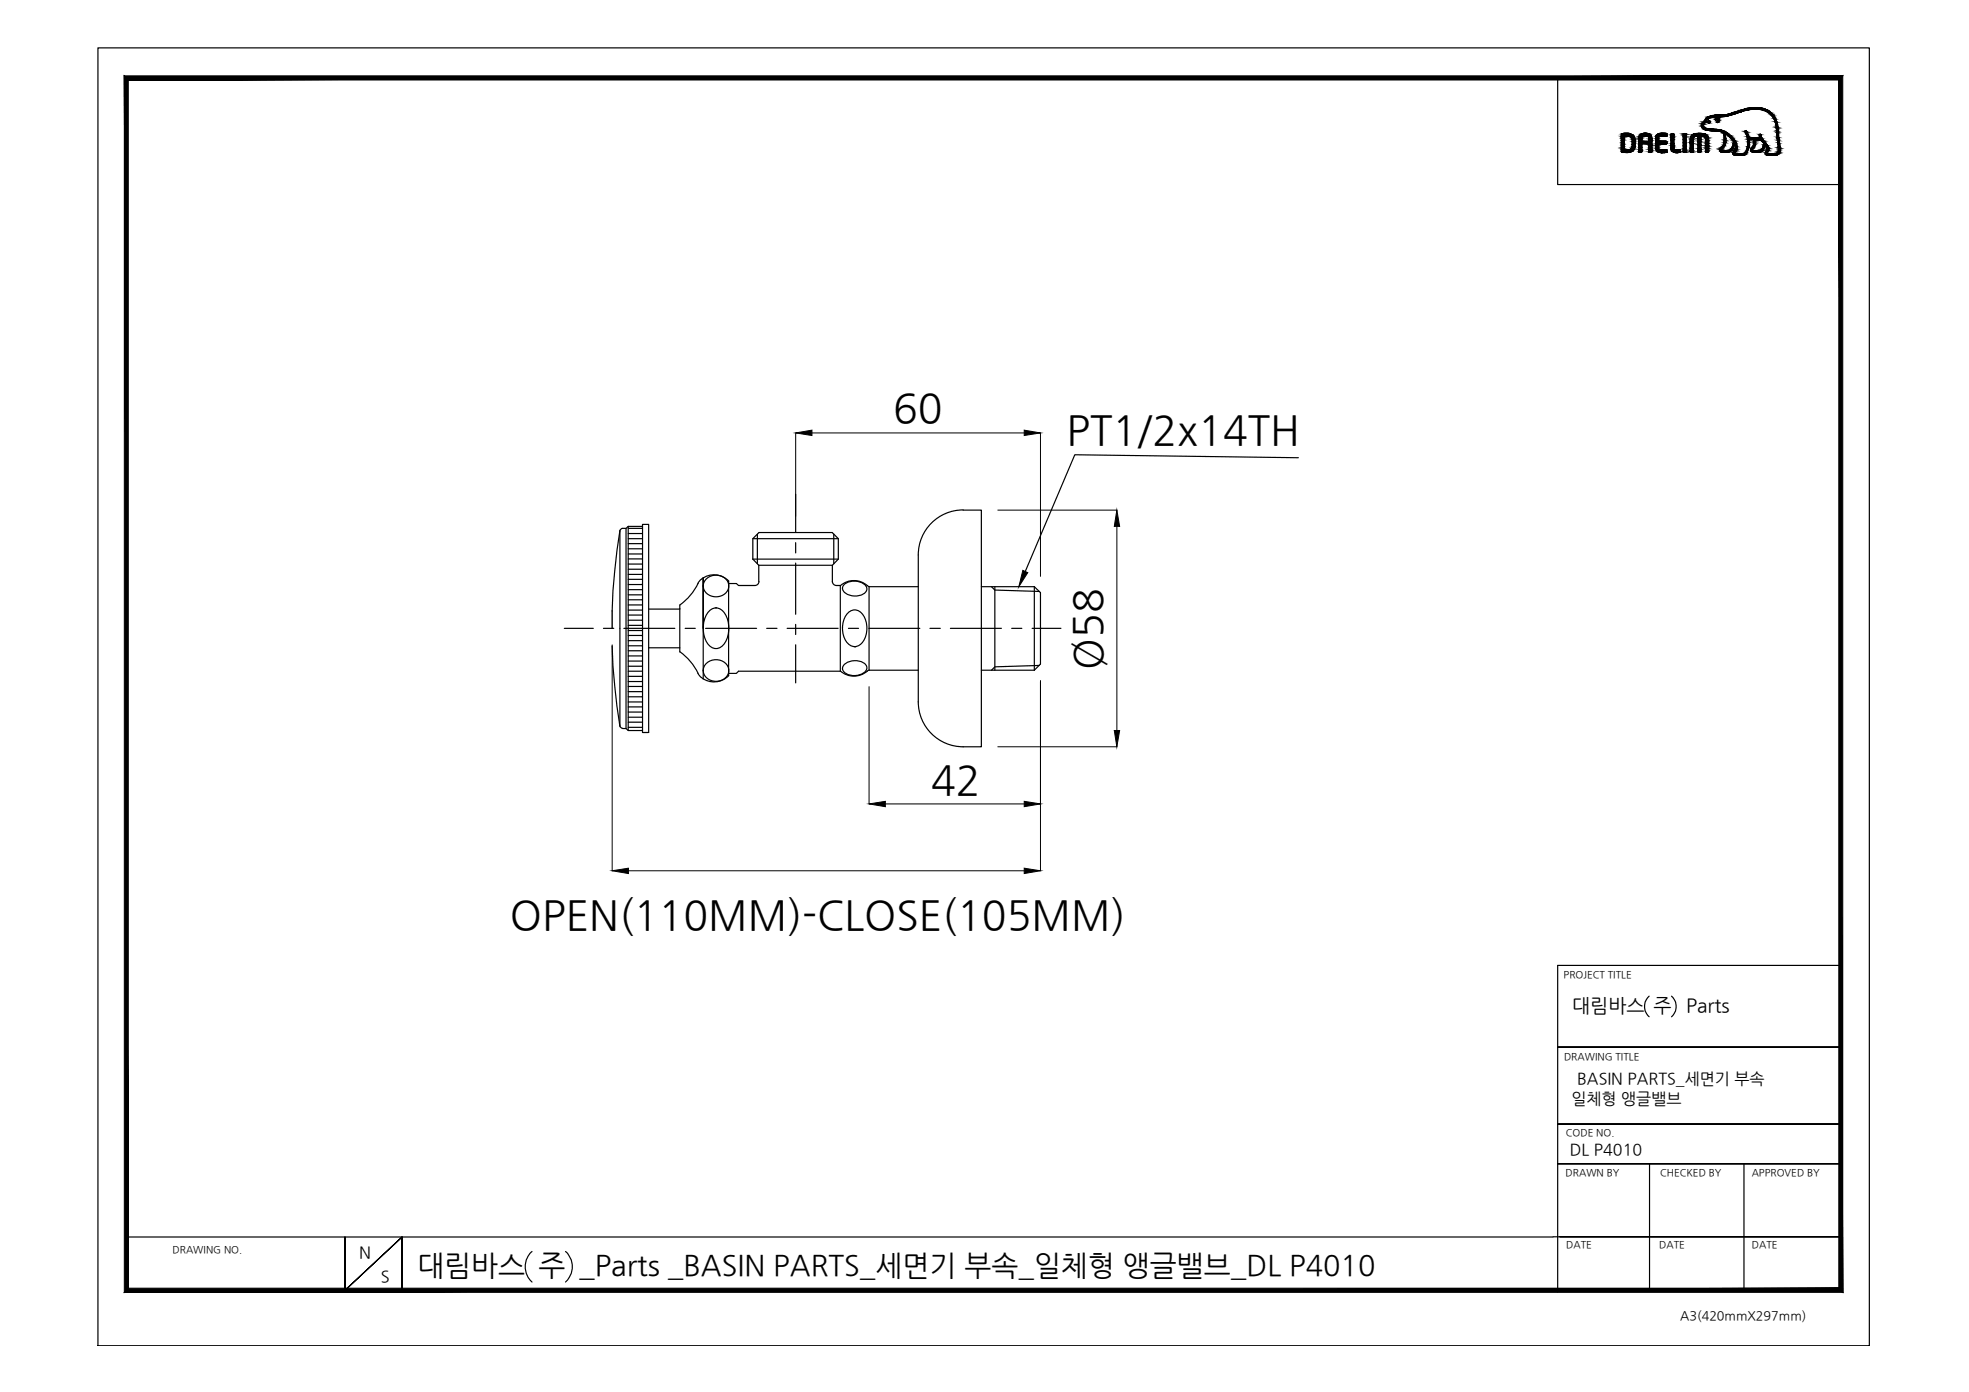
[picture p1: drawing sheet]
<svg xmlns="http://www.w3.org/2000/svg" width="420mm" height="297mm" viewBox="0 0 420 297" stroke-linecap="round" stroke-linejoin="round" font-family="sans-serif">
<defs><g id="words">
<g font-size="8.7">
<text x="190.6" y="90.1">60</text>
<text x="227.6" y="94.7">PT1/2x14TH</text>
<text x="235.1" y="142.9" transform="rotate(-90 235.1 142.9)">Ø58</text>
<text x="198.7" y="169.4">42</text>
<text x="108.8" y="198.2">OPEN(110MM)-CLOSE(105MM)</text>
</g>
<text font-size="6.1" x="89.1" y="272.1">대림바스 주 _Parts _BASIN PARTS_세면기 부속_일체형 앵글밸브_DL P4010</text>
<g font-size="4.1">
<text x="335.5" y="216">대림바스 주</text>
<text x="359.8" y="216">Parts</text>
</g>
<g font-size="3.5">
<text x="76.6" y="268.5">N</text>
<text x="81.3" y="273.6">S</text>
</g>
<g font-size="3.4">
<text x="336.6" y="231.3">BASIN PARTS_세면기 부속</text>
<text x="335.3" y="235.6">일체형 앵글밸브</text>
<text x="335" y="246.4">DL P4010</text>
</g>
<text font-size="2.7" x="358.5" y="281.6">A3(420mmX297mm)</text>
<g font-size="2.1">
<text x="333.7" y="208.6">PROJECT TITLE</text>
<text x="333.7" y="226.2">DRAWING TITLE</text>
<text x="334.1" y="242.4">CODE NO.</text>
<text x="334.1" y="251">DRAWN BY</text>
<text x="354.2" y="251">CHECKED BY</text>
<text x="373.8" y="251">APPROVED BY</text>
<text x="36.8" y="267.4">DRAWING NO.</text>
<text x="334.2" y="266.4">DATE</text>
<text x="354.1" y="266.4">DATE</text>
<text x="373.8" y="266.4">DATE</text>
</g>
</g></defs>
<!-- layer: 0 -->
<g fill="none" stroke="#000" stroke-width=".25">
<path d="M20.9 10.2h378v277h-378zM332.4 16.6v22.8h60.4M368.6 32.5h.1M277.1 97.7l-47.8-.7-10.5 25M162 113.6h15.6M150.1 134.1v-10.8v21.6M150.7 123.6a2.84 2.84 0 0 1 2.8-.8 2.84 2.84 0 0 1 2 2.2 2.77 2.77 0 0 1-2.7 2.4 2.77 2.77 0 0 1-2.7-2.4v-.5zM151.3 130.5a2.04 2.04 0 0 1 3.4 .5 5.8 5.8 0 0 1-.8 7.1 2.06 2.06 0 0 1-3-1 6.1 6.1 0 0 1 .4-6.6zM180.2 124.7a3.4 3.4 0 0 1 4.7 .6 1.68 1.68 0 0 1-1.9 1.9 3 3 0 0 1-3.1-1.3l-.1-.4zM180.9 130.8a2.14 2.14 0 0 1 3.6 1.1 5 5 0 0 1-1.1 5.8 2.16 2.16 0 0 1-3.2-1.4 5.2 5.2 0 0 1 .7-5.5zM182.4 138h.1M150.7 141.6a2.84 2.84 0 0 1 2.8-.7 2.84 2.84 0 0 1 2 2.2 2.77 2.77 0 0 1-2.7 2.3 2.77 2.77 0 0 1-2.7-2.3v-.5z"/>
<path d="M180.1 141.9a3.4 3.4 0 0 1 4.8 .1 1.68 1.68 0 0 1-1.8 2.1 3 3 0 0 1-3.2-1l-.1-.4zM351.9 212.6a2.95 2.95 0 0 0 0 4.4M356.7 212.6a2.95 2.95 0 0 1 0 4.4M392.8 206h-60.4v69.7M332.4 223.4h60.4h-60.4M332.4 239.9h60.4h-60.4M332.4 248.3h60.4h-60.4M352 248.3v27M372.1 248.3v27M27 275.3h.1M27 264h304.4M73.6 264v11.4l12.2-11.4-12.2 11.4z"/>
<path d="M85.8 275.4v-11.4v11.4M113.5 267.1a4.4 4.4 0 0 0 0 6.5M120.7 267.1a4.4 4.4 0 0 1 0 6.5M331.4 263.9h61.4h-59.9M341 275.3h51.8"/>
</g>
<!-- layer: DWG -->
<g fill="none" stroke="#000" stroke-width=".25">
<path d="M132.3 113.3v41.7a134.9 134.9 0 0 1-1.7-17.1M132.3 113.3a134.9 134.9 0 0 0-1.7 17.1M133.6 112.7v42.8M134.1 112.3l-.5 .4-1 .1-.3 .5M137.1 112.3h-3v43.6M137.1 111.9h1.3v44.4h-1.3zM162 113.6l-1.4 1.3v4.4l1.3 1.3v3.5M177.6 113.6l1.3 1.3v4.4l-1.3 1.3v3.5a.87 .87 0 0 0 .9 .8M195.9 118.4v31.4M205.5 108.9h3.9v50.5h-3.9M205.5 108.8a9.6 9.6 0 0 0-9.6 9.6M138.4 130h6.7"/>
<path d="M138.4 138.2h6.7M145.1 129.1v.8M145.1 138.4v.7M145.1 139.1a13 13 0 0 1 4.1 5.1l.4 .4M149 124.5a12.2 12.2 0 0 1-3.9 4.6M149.6 123.6l-.7 .9M149.7 123.6a4.3 4.3 0 0 1 5.8 .4M155.5 124.5h1.6l.5 .4h3.5M162 124.1a.87 .87 0 0 1-.9 .8M178.5 124.9h.8M179.3 125a4.3 4.3 0 0 1 5.8 0M185.1 124.9l.4 .3"/>
<path d="M185.4 125.2h10.5M209.4 125.2h11.3l1.3 1.3v15.2l-1.3 1.3h-11.3M212.3 125.2v17.8M132.3 154.9l.1 .3 .5 .2M132.9 155.5h.7l.5 .4h3M155.5 144.2a4.3 4.3 0 0 1-5.8 .4M179.3 143.2h-21.7l-.5 .5h-1.6M179.3 143.2a4.3 4.3 0 0 0 5.8 0M185.4 143h10.5M185.5 143l-.4 .2M195.9 149.8a9.6 9.6 0 0 0 9.6 9.6"/>
</g>
<!-- layer: HIDDEN THIN -->
<g fill="none" stroke="#000" stroke-width=".25">
<path d="M134.1 119.3h3M134.1 118.2h3M134.1 117.1h3M134.1 116h3M134.1 114.9h3M134.1 113.8h3M134.1 112.7h3M161.6 114v6.3M177.9 114v6.3M134.1 140h3M134.1 138.9h3M134.1 137.8h3"/>
<path d="M134.1 136.7h3M134.1 135.6h3M134.1 134.5h3M134.1 133.4h3M134.1 132.3h3M134.1 131.2h3M134.1 130.2h3M134.1 129.1h3M134.1 128h3M134.1 126.9h3M134.1 125.8h3M134.1 124.7h3"/>
<path d="M134.1 123.6h3M134.1 122.6h3M134.1 121.5h3M134.1 120.4h3M211.6 125.2l.7 .7 9.5 .3M134.1 155.2h3M134.1 154.1h3M134.1 153h3M134.1 151.9h3M134.1 150.8h3M134.1 149.8h3M134.1 148.7h3"/>
<path d="M134.1 147.6h3M134.1 146.5h3M134.1 145.4h3M134.1 144.3h3M134.1 143.2h3M134.1 142.2h3M134.1 141.1h3M221.8 142l-9.5 .3-.7 .7"/>
</g>
<g fill="none" stroke="#000" stroke-width=".25">
<path d="M160.6 114.9h18.3M160.6 119.3h18.3M169.8 105.5v8.1M169.8 115.8v2.2M120.4 134.1h6.2M128.8 134.1h2.2M133.1 134.1h10.9M145.1 129.9v8.3M146.2 134.1h2.2M150.6 134.1h10.8M155.5 124v20.2M161.9 120.6h15.7"/>
<path d="M163.6 134.1h2.2M168 134.1h10.8M169.8 120.2v10.9M169.8 133.2v2.2M169.8 137.6v8.1M179.3 124.9v18.3M181 134.1h2.2M185.4 134.1h10.9M185.4 125.2v17.8M198.4 134.1h2.2M202.8 134.1h10.9M215.9 134.1h2.1"/>
<path d="M220.2 134.1h6.2M220.7 125.2v17.8"/>
</g>
<path d="M130.6 130.4v3.7" fill="none" stroke="#000" stroke-width=".3"/>
<!-- layer: 0 -->
<path d="M169.8 92.4v17.8M173.3 92.4h45.3M222 92.4v30.6M212.9 108.9h25.4M238.3 112.3v43.6M130.6 137.6v48.2M185.4 146.5v25M212.9 159.4h25.4M222 145.2v40.6M188.9 171.5h29.7M134.1 185.8h84.5" fill="none" stroke="#000" stroke-width=".21"/>
<g fill="#000" stroke="#000" stroke-width=".21">
<path d="M169.8 92.4l3.5-.6v1.1zM218.6 91.8l3.4 .6-3.4 .5zM238.3 108.9l.6 3.4h-1.1zM218.3 121.7l1 .5-1.9 3zM237.8 155.9h1.1l-.6 3.5zM185.4 171.5l3.5-.5v1.1zM218.6 171l3.4 .5-3.4 .6zM130.6 185.8l3.5-.5v1.1zM218.6 185.3l3.4 .5-3.4 .6z"/>
<path d="M27.4 274.9l-.9 .9 365.9-.9zM26.5 275.8l365.9-.9 .8 .9zM392.4 17.1v257.8l.8 .9zM393.2 16.2v259.6l-.8-258.7zM27.4 17.1h365l.8-.9zM26.5 16.2h366.7l-365.8 .9zM26.5 16.2l.9 258.7v-257.8zM26.5 16.2l.9 258.7-.9 .9z"/>
</g>
<g fill="#000" stroke="#000" stroke-width=".21">
<path d="M346.3 32.5h1.3zM346.4 32.5h1.2zM346.6 28.5h.9zM351.3 29h1.1zM353.8 28.6h1.9zM354.1 28.5h1.6zM354.4 32.6h.3zM354.4 28.5h.5zM357.5 32.6h.6zM362.3 28.5h.7zM363.6 29.2h.9zM364.4 25.9h.6z"/>
<path d="M364.5 27.8h3zM364.6 26.3h.1zM364.5 25.9h.4zM365 27.9h2.6zM365.9 24.6h3.2zM366 24.6h3.1zM366 25.5l.2 .1zM366 25.5h.2zM366.5 24.6h2.6zM366.4 25.2h.2zM366.6 24.6h2.5zM366.9 24.6h2.2z"/>
<path d="M368.1 28.5h.6zM374.3 23h.8zM375.1 29.8h.6zM375.5 28.7h.2zM375.5 29.5h.4zM375.5 28.7l.2-.1zM376 30.2h.5z"/>
<path d="M346.4 32.5h1.1zM346.6 32.5h.9z"/>
<path d="M346 29.1h.6zM346 29.1h.6z"/>
<path d="M346 29.1l.6 .2v-.2zM346 29.1l.6 .2h-.6z"/>
<path d="M346 29.3h.6zM346 29.3h.6z"/>
<path d="M346 29.3l.6 .3v-.3zM346 29.3l.6 .3h-.6z"/>
<path d="M346 29.6l.6 .3v-.3zM346 29.6l.6 .3h-.6z"/>
<path d="M346 29.9l.6 .1v-.1zM346 29.9l.6 .1h-.6z"/>
<path d="M346 30l.6 .5v-.5zM346 30l.6 .5h-.6z"/>
<path d="M346 30.5l.6 .3v-.3zM346 30.5l.6 .3h-.6z"/>
<path d="M346 30.8l.6 .4v-.4zM346 30.8l.6 .4h-.6zM346 31.2h.6zM346 31.2h.6z"/>
<path d="M346 31.2l.6 .4v-.4zM346 31.2l.6 .4h-.6z"/>
<path d="M346 31.6l.6 .1v-.1zM346 31.6l.6 .1h-.6z"/>
<path d="M346 31.7l.6 .1zM346 31.7l.6 .1z"/>
<path d="M346 31.8l.6 .2v-.2zM346 31.8l.6 .2h-.6zM346 32h.6zM346 32h.6zM346 32h.6zM346 32h.6z"/>
<path d="M346 32h.7zM346 32h.7z"/>
<path d="M346 32h.9zM346 32h.9z"/>
<path d="M346 29h.9zM346 29h1.2z"/>
<path d="M346 29h.9zM346 29l.6 .1zM346 29.1h.6zM346 29.1h.6z"/>
<path d="M346 32h1.1zM346 32h1.1z"/>
<path d="M346 29h1.2zM346 29h1.2z"/>
<path d="M346 29h1.2zM346 29h1.2z"/>
<path d="M346 32h1.2zM346 32h1.2z"/>
<path d="M347.2 29h1.4zM347.2 29h1.4z"/>
<path d="M346 32h1.2zM346 32h1.2z"/>
<path d="M346.6 28.5h1zM346.4 28.5h1.2z"/>
<path d="M346.4 28.5h1.2zM346.3 28.5h1.3z"/>
<path d="M346.3 28.5h1.4zM346.1 28.5h1.6z"/>
<path d="M346.1 28.5h1.9zM346 28.5h2z"/>
<path d="M346.1 32.5h1.6zM346.1 32.5h1.5zM346.3 32.5h1.3z"/>
<path d="M346 28.5l2 .1zM346 28.5l2 .1z"/>
<path d="M346 32.4h2zM346 32.4l1.7 .1z"/>
<path d="M346 28.6l2.3 .1-.3-.1zM346 28.6l2.3 .1h-2.3zM346 28.7h2.3zM346 28.7h2.3z"/>
<path d="M346 28.7l2.3 .1zM346 28.7l2.3 .1z"/>
<path d="M346 32.3l2 .1 .3-.1zM346 32.3l2 .1h-2zM346 32.4h2zM346 32.4h2z"/>
<path d="M346 28.8h2.5zM346 28.8h2.5z"/>
<path d="M346 32.3h2.3zM346 32.3h2.3zM346 32.3h2.3zM346 32.3h2.3z"/>
<path d="M346 28.8l2.5 .1zM346 28.8l2.5 .1z"/>
<path d="M346 32.1h2.5zM346 32.1h2.5z"/>
<path d="M346 32.1l2.3 .2 .2-.2zM346 32.1l2.3 .2h-2.3z"/>
<path d="M346 28.9l2.6 .1-.1-.1zM346 28.9l2.6 .1h-2.6z"/>
<path d="M347.2 29h1.4zM347.2 29h1.4z"/>
<path d="M347.3 29h1.3zM347.3 29h1.3z"/>
<path d="M347.5 29l1.2 .1zM347.5 29l1.2 .1z"/>
<path d="M347.4 32h1.2zM347.2 32h1.4zM347.2 32h1.4zM347.2 32h1.4z"/>
<path d="M346 32l2.5 .1 .1-.1zM346 32l2.5 .1h-2.5z"/>
<path d="M347.7 31.9h.9zM347.4 32h1.2z"/>
<path d="M347.8 29.1h.9zM347.8 29.1h.9z"/>
<path d="M347.8 29.1l1 .2-.1-.2zM347.8 29.1l1 .2z"/>
<path d="M347.8 31.9h.9zM347.7 31.9h.9z"/>
<path d="M348 31.8h.7zM347.8 31.9h.9z"/>
<path d="M348.1 29.3l.7 .1v-.1zM348.1 29.3l.7 .1h-.7z"/>
<path d="M348.1 29.4l.8 .1zM348.1 29.4l.8 .1z"/>
<path d="M348.1 31.6l.6 .2 .1-.2zM348.1 31.6l.6 .2h-.7z"/>
<path d="M348.2 29.5l.7 .3v-.3zM348.2 29.5l.7 .3h-.6z"/>
<path d="M348.1 31.6h.8zM348.1 31.6h.7z"/>
<path d="M348.3 29.8l.6 .1zM348.3 29.8l.6 .1z"/>
<path d="M348.3 31.3l.6 .3v-.3zM348.3 31.3l.6 .3h-.8z"/>
<path d="M348.3 29.9l.6 .2v-.2zM348.3 29.9l.6 .2h-.6z"/>
<path d="M348.3 30.1l.6 .1zM348.3 30.1l.6 .1zM348.3 30.2h.6zM348.3 30.2h.6zM348.3 30.2h.6zM348.3 30.2h.6zM348.3 30.2h.6zM348.3 30.2h.6z"/>
<path d="M348.3 30.2h.6zM348.3 30.2h.6z"/>
<path d="M348.3 30.2l.6 .1zM348.3 30.2l.6 .1z"/>
<path d="M348.3 30.3l.6 .2v-.2zM348.3 30.3l.6 .2h-.6z"/>
<path d="M348.3 30.5l.6 .1v-.1zM348.3 30.5l.6 .1h-.6z"/>
<path d="M348.3 30.6l.6 .1v-.1zM348.3 30.6l.6 .1h-.6z"/>
<path d="M348.3 30.7l.6 .1zM348.3 30.7l.6 .1z"/>
<path d="M348.3 30.8h.6zM348.3 30.8h.6z"/>
<path d="M348.3 30.8l.6 .1zM348.3 30.8l.6 .1z"/>
<path d="M348.3 30.9l.6 .4v-.4zM348.3 30.9l.6 .4h-.6zM348.3 31.3h.6zM348.3 31.3h.6z"/>
<path d="M349.7 29.6h.6zM349.7 29.6h.6zM349.7 29.6h.6zM349.7 29.6h.6z"/>
<path d="M349.8 32.5h.3zM349.8 32.5h.4z"/>
<path d="M349.8 32.5h.3zM349.8 32.5h.3z"/>
<path d="M349.7 32.5h.6zM349.7 32.5h.5z"/>
<path d="M349.7 32.4h.6zM349.7 32.4l.6 .1z"/>
<path d="M349.7 29.3l.6 .2v-.2zM349.7 29.3l.6 .2h-.6zM349.7 29.5h.6zM349.7 29.5h.6z"/>
<path d="M349.7 29.5l.6 .1zM349.7 29.5l.6 .1zM349.7 29.6h.6zM349.7 29.6h.6z"/>
<path d="M349.7 29.6h.6zM349.7 29.6h.6zM349.7 29.6h.6zM349.7 29.6h.6z"/>
<path d="M349.7 29.6l.6 .3v-.3zM349.7 29.6l.6 .3h-.6zM349.7 29.9h.6zM349.7 29.9h.6z"/>
<path d="M349.7 29.9l.6 .2v-.2zM349.7 29.9l.6 .2h-.6z"/>
<path d="M349.7 30.1l.6 .1zM349.7 30.1l.6 .1z"/>
<path d="M349.7 30.7l.6 .1zM349.7 30.7l.6 .1z"/>
<path d="M349.7 30.8l.6 .1v-.1zM349.7 30.8l.6 .1h-.6z"/>
<path d="M349.7 30.9l.6 .5v-.5zM349.7 30.9l.6 .5h-.6z"/>
<path d="M349.7 31.4l.6 .1zM349.7 31.4l.6 .1z"/>
<path d="M349.7 31.5l.6 .3v-.3zM349.7 31.5l.6 .3h-.6z"/>
<path d="M349.7 31.8l.6 .1zM349.7 31.8l.6 .1z"/>
<path d="M349.7 31.9l.6 .2v-.2zM349.7 31.9l.6 .2h-.6zM349.7 32.1h.6zM349.7 32.1h.6z"/>
<path d="M349.7 32.1l.6 .2v-.2zM349.7 32.1l.6 .2h-.6z"/>
<path d="M349.7 32.3h.6zM349.7 32.3h.6z"/>
<path d="M349.7 32.3l.6 .1zM349.7 32.3l.6 .1zM349.7 32.4h.6zM349.7 32.4h.6zM349.7 32.4h.6zM349.7 32.4h.6z"/>
<path d="M349.7 32.4h.6zM349.7 32.4h.6z"/>
<path d="M349.7 29.1l.6 .2 .1-.2zM349.7 29.1l.6 .2h-.6z"/>
<path d="M349.7 29.1h.8zM349.7 29.1h.7z"/>
<path d="M349.8 29.1h.7zM349.8 29.1h.7z"/>
<path d="M349.8 29h.9zM349.8 29h1.1z"/>
<path d="M349.8 29h.9zM349.8 29l.7 .1z"/>
<path d="M350.9 28.5h.3zM350.9 28.5h.3z"/>
<path d="M350.9 28.5h.4zM350.8 28.5h.5z"/>
<path d="M350.8 28.5h.6zM350.7 28.5h.7z"/>
<path d="M350.7 28.5h.8zM350.7 28.5h.8z"/>
<path d="M350.7 28.5h1zM350.5 28.5h1.2z"/>
<path d="M350.5 28.5h1.2zM350.4 28.5h1.3z"/>
<path d="M350.4 28.5h1.5zM350.3 28.5h1.6z"/>
<path d="M351.8 29.6h.7zM351.8 29.6h.7z"/>
<path d="M350.3 28.5l1.8 .2-.2-.2zM350.1 28.7l.2-.2 1.8 .2z"/>
<path d="M350.1 28.7l2.1 .1zM350 28.8h2.2z"/>
<path d="M350 28.8l2.3 .1-.1-.1zM350 28.8l2.3 .1h-2.5z"/>
<path d="M349.8 28.9l2.6 .1zM349.8 28.9l2.6 .1z"/>
<path d="M351.2 29h1.2zM351.2 29h1.2zM351.3 29h1.1z"/>
<path d="M351.4 29l1 .1zM351.4 29l1 .1z"/>
<path d="M351.6 29.1h.8zM351.6 29.1h.8z"/>
<path d="M351.7 29.1l.8 .2-.1-.2zM351.7 29.1l.8 .2h-.7z"/>
<path d="M351.9 32.5h.5zM351.9 32.5h.4z"/>
<path d="M351.8 29.3h.7zM351.8 29.3h.7z"/>
<path d="M351.8 29.3l.7 .1v-.1zM351.8 29.3l.7 .1h-.7z"/>
<path d="M351.8 29.4l.7 .2v-.2zM351.8 29.4l.7 .2h-.7zM351.8 29.6h.7zM351.8 29.6h.7z"/>
<path d="M351.9 32.4h.6zM351.9 32.4l.5 .1zM351.9 32.5h.5zM351.9 32.5h.5z"/>
<path d="M351.8 29.6h.7zM351.8 29.6h.7z"/>
<path d="M351.8 29.6l.7 .1zM351.8 29.6l.7 .1zM351.8 29.7h.7zM351.8 29.7h.7z"/>
<path d="M351.8 29.7l.7 .2v-.2zM351.8 29.7l.7 .2h-.7z"/>
<path d="M351.8 29.9h.7zM351.8 29.9h.7z"/>
<path d="M351.8 29.9l.7 .2v-.2zM351.8 29.9l.7 .2h-.7z"/>
<path d="M351.8 30.1l.7 .1zM351.8 30.1l.7 .1z"/>
<path d="M349.7 30.2h2.8zM349.7 30.2h2.8z"/>
<path d="M349.7 30.2h2.8zM349.7 30.2h2.8z"/>
<path d="M349.7 30.2l2.8 .4v-.4zM349.7 30.2l2.8 .4h-2.8z"/>
<path d="M349.7 30.6l2.8 .1v-.1zM349.7 30.6l2.8 .1h-2.8z"/>
<path d="M351.8 30.7h.7zM351.8 30.7h.7z"/>
<path d="M351.8 30.7l.7 .2v-.2zM351.8 30.7l.7 .2h-.7z"/>
<path d="M351.8 30.9l.7 .2v-.2zM351.8 30.9l.7 .2h-.7z"/>
<path d="M351.8 31.1h.7zM351.8 31.1h.7z"/>
<path d="M351.8 31.1l.7 .5v-.5zM351.8 31.1l.7 .5h-.7z"/>
<path d="M351.8 31.6h.7zM351.8 31.6h.7z"/>
<path d="M351.8 31.6l.7 .3v-.3zM351.8 31.6l.7 .3h-.7z"/>
<path d="M351.8 31.9l.7 .2v-.2zM351.8 31.9l.7 .2h-.7z"/>
<path d="M351.8 32.1l.7 .1zM351.8 32.1l.7 .1z"/>
<path d="M351.8 32.2l.7 .1zM351.8 32.2l.7 .1z"/>
<path d="M351.8 32.3l.7 .1zM351.8 32.3l.7 .1zM351.8 32.4h.7zM351.8 32.4h.7z"/>
<path d="M351.8 32.4h.7zM351.8 32.4h.7zM351.9 32.4h.6zM351.9 32.4h.6z"/>
<path d="M353.4 29h1.1zM353.4 29h1.1z"/>
<path d="M353.4 32h2.3zM353.4 32h2.3z"/>
<path d="M353.3 29.4l.6 .1zM353.3 29.4l.6 .1zM353.3 29.5h.6zM353.3 29.5h.6z"/>
<path d="M353.3 29.5h.6zM353.3 29.5h.6zM353.3 29.5h.6zM353.3 29.5h.6z"/>
<path d="M353.3 29.5l.6 .1zM353.3 29.5l.6 .1z"/>
<path d="M353.3 29.6h.6zM353.3 29.6h.6z"/>
<path d="M353.3 29.6l.6 .3v-.3zM353.3 29.6l.6 .3h-.6z"/>
<path d="M353.3 29.9l.6 .1v-.1zM353.3 29.9l.6 .1h-.6z"/>
<path d="M353.3 30l.6 .1v-.1zM353.3 30l.6 .1h-.6z"/>
<path d="M353.3 30.1l.6 .1zM353.3 30.1l.6 .1z"/>
<path d="M353.3 30.7h.6zM353.3 30.7h.6z"/>
<path d="M353.3 30.7l.6 .3v-.3zM353.3 30.7l.6 .3h-.6z"/>
<path d="M353.3 31l.6 .1v-.1zM353.3 31l.6 .1h-.6z"/>
<path d="M353.3 31.1l.6 .2v-.2zM353.3 31.1l.6 .2h-.6z"/>
<path d="M353.3 31.3l.6 .1zM353.3 31.3l.6 .1z"/>
<path d="M353.3 31.4l.6 .1zM353.3 31.4l.6 .1z"/>
<path d="M353.3 31.5h.6zM353.3 31.5h.6zM353.3 31.5h.6zM353.3 31.5h.6z"/>
<path d="M353.3 31.5l.6 .1v-.1zM353.3 31.5l.6 .1h-.6z"/>
<path d="M353.3 31.6l.7 .2-.1-.2zM353.3 31.6l.7 .2h-.7z"/>
<path d="M353.3 29.2l.6 .2 .1-.2zM353.3 29.2l.6 .2h-.6z"/>
<path d="M353.3 31.8h.7zM353.3 31.8h.7z"/>
<path d="M353.3 31.8l.8 .1zM353.3 31.8l.8 .1z"/>
<path d="M353.3 29.1h.8zM353.3 29.1l.7 .1zM353.3 29.2h.7zM353.3 29.2h.7z"/>
<path d="M353.3 31.9l.9 .1zM353.3 31.9l.9 .1z"/>
<path d="M354.1 32.5h1.6zM354.1 32.5h1.6zM354.1 32.5h1.6zM354.1 32.5h1.6zM354.1 32.5h1.6z"/>
<path d="M353.4 29.1h.8zM353.4 29.1h.7z"/>
<path d="M353.4 29h1zM353.4 29h1.1z"/>
<path d="M353.4 29h1zM353.4 29l.8 .1z"/>
<path d="M353.4 32h1zM353.4 32h1z"/>
<path d="M354.4 32.6h.3zM354.5 32.6h.2z"/>
<path d="M353.4 32h1.1zM353.4 32h1.1z"/>
<path d="M353.4 32h1.1zM353.4 32h1.1z"/>
<path d="M354.4 32.6h.3zM354.4 32.6h.5z"/>
<path d="M354.4 28.5h.8zM354.4 28.5h.8z"/>
<path d="M355 29h.7zM355.5 29h.2zM355 29h.7z"/>
<path d="M354.4 28.5h1.1zM354.1 28.5h1.4z"/>
<path d="M354.4 32.6h.8zM354.4 32.6h.5z"/>
<path d="M353.3 30.7h2.2zM353.3 30.7h2.2z"/>
<path d="M354.1 28.5h1.5zM354.1 28.5h1.5z"/>
<path d="M353.3 30.2h2.2zM353.3 30.2h2.2z"/>
<path d="M353.3 30.7h2.2zM353.3 30.7h2.3z"/>
<path d="M354.2 32.5h1.3zM354.2 32.5l1 .1z"/>
<path d="M353.3 30.2h2.3zM353.3 30.2h2.3z"/>
<path d="M353.3 30.2h2.4zM353.3 30.2h2.4z"/>
<path d="M354.2 32.5h1.4zM354.2 32.5h1.3z"/>
<path d="M354.1 28.5h1.6zM354.1 28.5h1.6z"/>
<path d="M354.1 28.5h1.6zM354.1 28.5h1.6zM354 28.5h1.7z"/>
<path d="M353.3 30.2l2.4 .1zM353.3 30.2l2.4 .1z"/>
<path d="M353.3 30.7h2.4zM353.3 30.7h2.3z"/>
<path d="M354.1 32.5h1.6zM354.1 32.5h1.5z"/>
<path d="M354 28.5l1.7 .1zM353.8 28.6h1.9zM353.8 28.6h1.9z"/>
<path d="M353.8 28.6l1.9 .1v-.1zM353.6 28.7l.2-.1 1.9 .1z"/>
<path d="M353.6 28.7l2.1 .1v-.1zM353.6 28.7l2.1 .1h-2.2z"/>
<path d="M353.5 28.8l2.2 .1zM353.5 28.8l2.2 .1z"/>
<path d="M353.4 28.9l2.3 .1zM353.4 28.9l2.3 .1z"/>
<path d="M353.4 29h2.3zM353.4 29h2.3zM353.4 29h2.3zM353.4 29h2.3zM354.5 29h1.2zM354.5 29h1.2z"/>
<path d="M354.5 29h1.2zM354.5 29h1.2z"/>
<path d="M354.7 29h1zM354.7 29h1z"/>
<path d="M353.3 30.3l2.4 .1zM353.3 30.3l2.4 .1z"/>
<path d="M353.3 30.4l2.4 .1v-.1zM353.3 30.4l2.4 .1h-2.4z"/>
<path d="M353.3 30.5l2.4 .1zM353.3 30.5l2.4 .1z"/>
<path d="M353.3 30.6h2.4zM353.3 30.6l2.4 .1z"/>
<path d="M353.4 32l2.3 .1zM353.4 32l2.3 .1z"/>
<path d="M353.4 32.1l2.3 .1v-.1zM353.4 32.1l2.3 .1h-2.2z"/>
<path d="M353.5 32.2l2.2 .1zM353.5 32.2l2.2 .1z"/>
<path d="M353.6 32.3l2.1 .1v-.1zM353.6 32.3l2.1 .1h-1.9zM353.8 32.4h1.9zM353.8 32.4h1.9z"/>
<path d="M353.8 32.4l1.9 .1zM353.8 32.4l1.9 .1zM354.1 32.5h1.6z"/>
<path d="M354.1 32.5h1.6zM354.1 32.5h1.6z"/>
<path d="M356.7 28.5h.4zM356.7 28.5h.4z"/>
<path d="M356.7 28.5h.4zM356.6 28.5h.5z"/>
<path d="M356.6 28.5l.6 .1zM356.6 28.5l.6 .1z"/>
<path d="M356.6 28.6h.6zM356.6 28.6h.6z"/>
<path d="M356.6 28.6l.6 .1zM356.6 28.6l.6 .1zM356.6 28.7h.6zM356.6 28.7h.6z"/>
<path d="M356.6 28.7l.6 .1zM356.6 28.7l.6 .1z"/>
<path d="M356.6 28.8h.6zM356.6 28.8h.6z"/>
<path d="M356.6 28.8l.6 .2v-.2zM356.6 28.8l.6 .2h-.6z"/>
<path d="M356.6 29l.6 .1zM356.6 29l.6 .1z"/>
<path d="M356.6 29.1l.6 .3v-.3zM356.6 29.1l.6 .3h-.6z"/>
<path d="M356.6 29.4h.6zM356.6 29.4h.6z"/>
<path d="M356.6 29.4l.6 .4v-.4zM356.6 29.4l.6 .4h-.6z"/>
<path d="M356.6 29.8l.6 .1zM356.6 29.8l.6 .1z"/>
<path d="M356.6 29.9l.6 .7v-.7zM356.6 29.9l.6 .7h-.6z"/>
<path d="M356.6 30.6l.6 .1zM356.6 30.6l.6 .1z"/>
<path d="M356.6 30.7l.6 .3v-.3zM356.6 30.7l.6 .3h-.6z"/>
<path d="M356.6 31l.6 .1zM356.6 31l.6 .1z"/>
<path d="M356.6 31.1l.6 .2v-.2zM356.6 31.1l.6 .2h-.6z"/>
<path d="M356.6 31.3l.6 .1zM356.6 31.3l.6 .1z"/>
<path d="M356.6 31.4l.6 .1zM356.6 31.4l.6 .1z"/>
<path d="M356.6 31.5h.6zM356.6 31.5h.6zM356.6 31.5h.6zM356.6 31.5h.6z"/>
<path d="M356.6 31.5l.6 .1zM356.6 31.5l.6 .1z"/>
<path d="M356.6 31.6h.6zM356.6 31.6h.6zM356.6 31.6h.6zM356.6 31.6h.6z"/>
<path d="M356.6 31.6l.6 .1v-.1zM356.6 31.6l.6 .1h-.6z"/>
<path d="M356.6 31.7l.6 .1v-.1zM356.6 31.7l.6 .1h-.6zM356.6 31.8h.6zM356.6 31.8h.6z"/>
<path d="M356.6 31.8l.8 .1zM356.6 31.8l.8 .1z"/>
<path d="M356.6 31.9l.9 .1zM356.6 31.9l.9 .1z"/>
<path d="M357.5 32.6h.5zM357.7 32.6h.3z"/>
<path d="M356.6 32h1.1zM356.6 32h1.1z"/>
<path d="M356.6 32h1.1zM356.6 32h1.1z"/>
<path d="M357.4 32.5h.9zM357.4 32.5l.7 .1z"/>
<path d="M357.4 32.5h1zM357.4 32.5h.9z"/>
<path d="M357.3 32.5h1.1zM357.3 32.5h1.1z"/>
<path d="M356.6 32h1.9zM356.6 32h1.9z"/>
<path d="M356.6 32l1.9 .1zM356.6 32l1.9 .1z"/>
<path d="M356.6 32.1h1.9zM356.6 32.1h1.9z"/>
<path d="M356.7 32.1l1.8 .1zM356.7 32.1l1.8 .1z"/>
<path d="M356.7 32.2l1.8 .1v-.1zM356.7 32.2l1.8 .1h-1.6z"/>
<path d="M356.9 32.3l1.6 .1zM356.9 32.3l1.6 .1z"/>
<path d="M356.9 32.4l1.6 .1v-.1zM356.9 32.4l1.6 .1h-1.3zM357.2 32.5h1.3zM357.2 32.5h1.3z"/>
<path d="M357.2 32.5h1.3zM357.2 32.5h1.3zM357.2 32.5h1.3zM357.2 32.5h1.3z"/>
<path d="M357.2 32.5h1.3zM357.2 32.5h1.2z"/>
<path d="M359.4 28.5h.4zM359.2 28.5h.6zM359.2 28.5h.6zM359.2 28.5h.6z"/>
<path d="M359.2 28.5l.6 .2v-.2zM359.2 28.5l.6 .2h-.6z"/>
<path d="M359.2 32.5h.6zM359.2 32.5h.4z"/>
<path d="M359.2 28.7h.6zM359.2 28.7h.6z"/>
<path d="M359.2 28.7l.6 .1zM359.2 28.7l.6 .1z"/>
<path d="M359.2 28.8l.6 .2v-.2zM359.2 28.8l.6 .2h-.6z"/>
<path d="M359.2 29l.6 .2v-.2zM359.2 29l.6 .2h-.6z"/>
<path d="M359.2 29.2l.6 .6v-.6zM359.2 29.2l.6 .6h-.6z"/>
<path d="M359.2 29.8l.6 .7v-.7zM359.2 29.8l.6 .7h-.6z"/>
<path d="M359.2 30.5l.6 .7v-.7zM359.2 30.5l.6 .7h-.6z"/>
<path d="M359.2 31.2l.6 .6v-.6zM359.2 31.2l.6 .6h-.6z"/>
<path d="M359.2 31.8l.6 .2v-.2zM359.2 31.8l.6 .2h-.6z"/>
<path d="M359.2 32l.6 .2v-.2zM359.2 32l.6 .2h-.6z"/>
<path d="M359.2 32.2l.6 .1v-.1zM359.2 32.2l.6 .1h-.6z"/>
<path d="M359.2 32.3l.6 .1zM359.2 32.3l.6 .1z"/>
<path d="M359.2 32.4l.6 .1v-.1zM359.2 32.4l.6 .1h-.6zM359.2 32.5h.6zM359.2 32.5h.6z"/>
<path d="M360.7 30.2h.6zM360.7 30.2h.6z"/>
<path d="M360.8 32.5h.4zM360.8 32.5h.3z"/>
<path d="M360.7 32.4l.5 .1 .1-.1zM360.7 32.4l.5 .1zM360.8 32.5h.4zM360.8 32.5h.4z"/>
<path d="M360.7 29.7l.6 .1zM360.7 29.7l.6 .1z"/>
<path d="M360.7 29.8l.6 .3v-.3zM360.7 29.8l.6 .3h-.6z"/>
<path d="M360.7 30.1h.6zM360.7 30.1h.6z"/>
<path d="M360.7 30.1l.6 .1zM360.7 30.1l.6 .1z"/>
<path d="M360.7 30.2h.6zM360.7 30.2h.6z"/>
<path d="M360.7 30.2l.6 .1zM360.7 30.2l.6 .1z"/>
<path d="M360.7 30.3l.6 .1v-.1zM360.7 30.3l.6 .1h-.6z"/>
<path d="M360.7 30.4l.6 .1zM360.7 30.4l.6 .1z"/>
<path d="M360.7 30.5l.6 .1v-.1zM360.7 30.5l.6 .1h-.6z"/>
<path d="M360.7 30.6l.6 .1zM360.7 30.6l.6 .1z"/>
<path d="M360.7 30.7l.6 .9v-.9zM360.7 30.7l.6 .9h-.6zM360.7 31.6h.6zM360.7 31.6h.6z"/>
<path d="M360.7 31.6l.6 .5v-.5zM360.7 31.6l.6 .5h-.6zM360.7 32.1h.6zM360.7 32.1h.6z"/>
<path d="M360.7 32.1l.6 .1v-.1zM360.7 32.1l.6 .1h-.6zM360.7 32.2h.6zM360.7 32.2h.6z"/>
<path d="M360.7 32.2l.6 .1zM360.7 32.2l.6 .1zM360.7 32.3h.6zM360.7 32.3h.6z"/>
<path d="M360.7 32.3h.6zM360.7 32.3l.6 .1zM360.7 32.4h.6zM360.7 32.4h.6z"/>
<path d="M360.8 29.4l.6 .1zM360.8 29.4l.6 .1z"/>
<path d="M360.7 29.5l.6 .2 .1-.2zM360.7 29.5l.6 .2h-.6z"/>
<path d="M360.8 29.3l.6 .1 .1-.1zM360.8 29.3l.6 .1h-.6z"/>
<path d="M360.8 29.1l.7 .2 .1-.2zM360.8 29.1l.7 .2h-.7z"/>
<path d="M360.8 29.1h1zM360.8 29.1h1.1z"/>
<path d="M360.8 29.1h1zM360.8 29.1h.8z"/>
<path d="M360.9 29.1h1.2zM360.9 29.1h1.4z"/>
<path d="M360.9 29.1h1.2zM360.9 29.1h1z"/>
<path d="M362.3 29.1h2.1zM362.3 29.1h2.1z"/>
<path d="M362.3 29.1h.7zM362.3 29.1h.7z"/>
<path d="M362.4 32.5h.5zM362.4 32.5h.3z"/>
<path d="M362.3 32.4l.6 .1zM362.3 32.4l.6 .1z"/>
<path d="M362.4 32.5h.5zM362.4 32.5h.5z"/>
<path d="M362.3 29.1h.7zM362.3 29.1h.7z"/>
<path d="M362.3 29.1h.7zM362.3 29.1h.7z"/>
<path d="M362.3 29.1l.7 .2v-.2zM362.3 29.1l.7 .2h-.7z"/>
<path d="M362.3 29.3l.7 .1zM362.3 29.3l.7 .1z"/>
<path d="M362.3 29.4l.7 .1v-.1zM362.3 29.4l.7 .1h-.7z"/>
<path d="M362.3 29.5l.7 .1v-.1zM362.3 29.5l.7 .1h-.7z"/>
<path d="M362.3 29.6l.7 .2v-.2zM362.3 29.6l.7 .2h-.7z"/>
<path d="M362.3 29.8l.7 .3v-.3zM362.3 29.8l.7 .3h-.7z"/>
<path d="M362.3 30.1l.7 .2v-.2zM362.3 30.1l.7 .2h-.7z"/>
<path d="M362.3 30.3l.7 .6v-.6zM362.3 30.3l.7 .6h-.7z"/>
<path d="M362.3 30.9l.7 .1v-.1zM362.3 30.9l.7 .1h-.7z"/>
<path d="M362.3 31l.7 .6v-.6zM362.3 31l.7 .6h-.7z"/>
<path d="M362.3 31.6l.7 .1v-.1zM362.3 31.6l.7 .1h-.7z"/>
<path d="M362.3 31.7l.7 .2v-.2zM362.3 31.7l.7 .2h-.7z"/>
<path d="M362.3 31.9l.7 .1v-.1zM362.3 31.9l.7 .1h-.7z"/>
<path d="M362.3 32l.7 .1v-.1zM362.3 32l.7 .1h-.7z"/>
<path d="M362.3 32.1l.7 .1zM362.3 32.1l.7 .1z"/>
<path d="M362.3 32.2l.7 .1zM362.3 32.2l.7 .1z"/>
<path d="M362.3 32.3h.7zM362.3 32.3h.7z"/>
<path d="M362.3 32.3l.7 .1zM362.3 32.3l.7 .1zM362.3 32.4h.7zM362.3 32.4h.7z"/>
<path d="M362.3 32.4h.7zM362.3 32.4h.6z"/>
<path d="M362.3 28.5h1.1zM361.8 28.5h1.6z"/>
<path d="M363.1 26.7l.3 .1zM363.1 26.7l.3 .1z"/>
<path d="M363.1 26.8l.3 .1v-.1zM363.1 26.8l.3 .1h-.3z"/>
<path d="M363.1 26.9h.4zM363.1 26.9h.4z"/>
<path d="M361.8 28.5h1.7zM361.8 28.5h1.7z"/>
<path d="M363.1 26.6h.4zM363.1 26.6h.4z"/>
<path d="M363.1 26.6l.3 .1 .1-.1zM363.1 26.6l.3 .1h-.3z"/>
<path d="M363.1 26.9l.4 .1zM363.1 26.9l.4 .1z"/>
<path d="M363.1 27l.5 .1zM363.1 27l.5 .1h-.4z"/>
<path d="M363.2 26.5h.3zM363.2 26.5l.3 .1z"/>
<path d="M361.8 28.5l2.1 .1zM361.4 28.6h2.5z"/>
<path d="M363.2 27.1h.4zM363.2 27.1h.4z"/>
<path d="M363.2 26.4h.4zM363.2 26.4l.3 .1z"/>
<path d="M363.2 27.1l.6 .2zM363.2 27.1l.6 .2h-.6z"/>
<path d="M363.3 26.2h.5zM363.3 26.2h.5z"/>
<path d="M363.3 26.2l.3 .2 .2-.2zM363.3 26.2l.3 .2h-.4z"/>
<path d="M363.2 27.3h.6zM363.2 27.3h.6z"/>
<path d="M363.3 27.3l.8 .1zM363.3 27.3l.8 .1z"/>
<path d="M361.4 28.6h2.6zM361.3 28.6h2.7z"/>
<path d="M363.5 26.1h.4zM363.3 26.2h.5z"/>
<path d="M363.9 32.3h.7zM363.9 32.3h.7z"/>
<path d="M363.5 26h.5zM363.5 26l.4 .1h-.4z"/>
<path d="M361.3 28.6l2.9 .2-.2-.2zM361 28.8l.3-.2 2.9 .2z"/>
<path d="M363.6 25.9h.4zM363.6 25.9h.4zM363.6 25.9h.4zM363.6 25.9h.4zM363.6 25.9h.4zM363.6 25.9h.4z"/>
<path d="M363.6 25.9l.4 .1zM363.6 25.9l.4 .1zM363.6 26h.4zM363.6 26h.4z"/>
<path d="M363.6 26h.4zM363.6 26h.4z"/>
<path d="M363.7 25.8l.4 .1zM363.7 25.8l.4 .1z"/>
<path d="M363.7 25.9h.4zM363.6 25.9h.4z"/>
<path d="M363.7 25.8h.4zM363.7 25.8h.4zM363.7 25.8h.4zM363.7 25.8h.4z"/>
<path d="M363.7 25.8h.4zM363.7 25.8h.4zM363.7 25.8h.4zM363.7 25.8h.4z"/>
<path d="M363.7 25.8h.4zM363.7 25.8h.4z"/>
<path d="M363.4 27.4h.7zM363.4 27.4h.7z"/>
<path d="M363.4 27.4l.9 .1zM363.4 27.4l.9 .1z"/>
<path d="M363.7 25.7l.4 .1zM363.7 25.7l.4 .1z"/>
<path d="M363.8 25.7h.4zM363.8 25.7h.3z"/>
<path d="M361 28.8h3.3zM361 28.8h3.3z"/>
<path d="M361 28.8l3.4 .3-.1-.3zM361 28.8l3.4 .3h-3.5z"/>
<path d="M363.5 27.5h.9zM363.5 27.5h.9z"/>
<path d="M364.1 32.5h.2zM364.1 32.5h.4z"/>
<path d="M364.4 25.9h.6zM364.4 25.9h.6zM364.4 25.9h.6zM364.4 25.9h.6zM364.4 25.9h.6z"/>
<path d="M362.3 29.1h2.1zM362.3 29.1h2.1zM362.3 29.1h2.1zM362.3 29.1h2.1z"/>
<path d="M363 29.1h1.4zM363 29.1h1.4z"/>
<path d="M363.1 29.1h1.3zM363.1 29.1h1.3z"/>
<path d="M363.2 29.1h1.2zM363.2 29.1h1.2z"/>
<path d="M364 25.4l.2 .3 .2-.3zM364 25.4l.2 .3h-.4zM363.8 25.7h.4zM363.8 25.7h.4z"/>
<path d="M363.5 29.1l1 .1zM363.5 29.1l1 .1zM363.6 29.2h.9z"/>
<path d="M363.5 27.5h1zM363.5 27.5h1zM363.5 27.5h1zM363.5 27.5h1z"/>
<path d="M363.7 29.2l.8 .2v-.2zM363.7 29.2l.8 .2h-.7z"/>
<path d="M363.8 29.4l.8 .2-.1-.2zM363.8 29.4l.8 .2h-.7z"/>
<path d="M364 32.4h.5zM364 32.4l.5 .1z"/>
<path d="M363.5 27.5h1.1zM363.5 27.5h1.1z"/>
<path d="M363.5 27.5h1.3zM363.5 27.5h1.3z"/>
<path d="M363.9 29.6h.7zM363.9 29.6h.7z"/>
<path d="M363.9 29.6l.7 .3v-.3zM363.9 29.6l.7 .3h-.7z"/>
<path d="M363.9 29.9l.7 .1v-.1zM363.9 29.9l.7 .1h-.7z"/>
<path d="M363.9 30l.7 .1zM363.9 30l.7 .1z"/>
<path d="M363.9 30.1l.7 .1zM363.9 30.1l.7 .1z"/>
<path d="M363.9 30.2h.7zM363.9 30.2h.7z"/>
<path d="M363.9 30.2l.7 .1zM363.9 30.2l.7 .1z"/>
<path d="M363.9 30.3l.7 .1zM363.9 30.3l.7 .1z"/>
<path d="M363.9 30.4l.7 .2v-.2zM363.9 30.4l.7 .2h-.7z"/>
<path d="M363.9 30.6l.7 .1v-.1zM363.9 30.6l.7 .1h-.7z"/>
<path d="M363.9 30.7l.7 .3v-.3zM363.9 30.7l.7 .3h-.7z"/>
<path d="M363.9 31l.7 .2v-.2zM363.9 31l.7 .2h-.7z"/>
<path d="M363.9 31.2l.7 .4v-.4zM363.9 31.2l.7 .4h-.7z"/>
<path d="M363.9 31.6l.7 .1v-.1zM363.9 31.6l.7 .1h-.7z"/>
<path d="M363.9 31.7l.7 .3v-.3zM363.9 31.7l.7 .3h-.7z"/>
<path d="M363.9 32l.7 .1v-.1zM363.9 32l.7 .1h-.7z"/>
<path d="M363.9 32.1l.7 .1zM363.9 32.1l.7 .1z"/>
<path d="M363.9 32.2l.7 .1zM363.9 32.2l.7 .1z"/>
<path d="M363.9 32.3l.7 .1zM363.9 32.3l.7 .1z"/>
<path d="M363.9 32.4h.7zM363.9 32.4h.7zM363.9 32.4h.7zM363.9 32.4h.7z"/>
<path d="M364 32.4h.6zM364 32.4h.5z"/>
<path d="M364.5 26.2h.2zM364.5 26.2l.2 .1z"/>
<path d="M363.5 27.5h1.4zM363.5 27.5h1.4z"/>
<path d="M364.2 25.2h.6zM364.2 25.2h.6z"/>
<path d="M364.2 25.2l.2 .2 .4-.2zM364.2 25.2l.2 .2h-.4zM364 25.4h.4zM364 25.4h.4z"/>
<path d="M364.5 26.2h.3zM364.5 26.2h.2zM364.5 26.2h.2zM364.5 26.2h.2z"/>
<path d="M364.5 25.9h.4zM364.5 25.9h.4z"/>
<path d="M364.4 26.1h.5zM364.4 26.1l.4 .1z"/>
<path d="M364.5 25.9h.4zM364.4 25.9h.5z"/>
<path d="M364.4 25.9h.5zM364.4 25.9h.5z"/>
<path d="M364.4 26h.5zM364.4 26l.5 .1z"/>
<path d="M364.4 25.9l.6 .1zM364.4 25.9l.6 .1zM364.4 26h.6zM364.4 26h.6z"/>
<path d="M364.4 26h.6zM364.4 26h.6z"/>
<path d="M364.4 26h.6zM364.4 26h.5zM364.4 26h.5zM364.4 26h.5z"/>
<path d="M363.6 27.5h1.5zM363.6 27.5h1.5z"/>
<path d="M363.6 27.5h1.5zM363.6 27.5h1.5z"/>
<path d="M363.6 27.5h1.6zM363.6 27.5h1.6z"/>
<path d="M364.4 25l.4 .2 .5-.2zM364.2 25.2l.2-.2 .4 .2z"/>
<path d="M363.6 27.5h1.7zM363.6 27.5h1.7z"/>
<path d="M363.6 27.5l2.1 .1zM363.6 27.5l2.1 .1z"/>
<path d="M364.4 25h1zM364.4 25h.9z"/>
<path d="M363.6 27.6h2.8zM363.6 27.6h2.8z"/>
<path d="M364.5 24.9h1.3zM364.5 24.9h1.5z"/>
<path d="M364.5 24.9h1.3zM364.4 25h1z"/>
<path d="M364.5 24.9h1.5zM364.5 24.9h1.5zM364.5 24.9h1.5zM364.5 24.9h1.5z"/>
<path d="M366 24.6h3.1zM366 24.6h3.1zM366 24.6h3.1zM365.9 24.6h3.2z"/>
<path d="M364.5 24.9h1.5zM364.5 24.9h1.8z"/>
<path d="M364.5 24.9h1.8zM364.5 24.9h1.9z"/>
<path d="M366 25.5h.3zM366 25.5h.2zM366 25.5h.2zM366 25.5h.2z"/>
<path d="M364.5 24.9h1.9zM364.5 24.9h2z"/>
<path d="M363.8 27.6l2.7 .1zM363.8 27.6l2.7 .1z"/>
<path d="M366.1 25.5h.3zM366 25.5h.3zM366 25.5h.3zM366 25.5h.3z"/>
<path d="M366.4 26.1h.2zM366.4 26.1h.2z"/>
<path d="M363.8 27.7h3zM363.8 27.7h3z"/>
<path d="M366.1 25.4h.4zM366.1 25.4l.3 .1z"/>
<path d="M366.4 25.2h.3zM366.4 25.2h.3z"/>
<path d="M366.6 25.5h.2zM366.6 25.5h.2z"/>
<path d="M366.4 26.1h.2zM366.4 26.1h.2zM366.4 26.1h.2z"/>
<path d="M366.4 26h.2zM366.4 26l.2 .1z"/>
<path d="M366.4 25.2l.4 .1zM366.3 25.3h.5z"/>
<path d="M366.5 26h.2zM366.5 26h.3z"/>
<path d="M366.5 26h.2zM366.5 26h.1h-.2z"/>
<path d="M366.3 25.3h.5zM366.3 25.3h.5z"/>
<path d="M366.2 25.3h.6zM366.2 25.3h.6z"/>
<path d="M366.2 25.3l.6 .1zM366.2 25.3l.6 .1h-.7z"/>
<path d="M366.5 25.4l.3 .1zM366.5 25.4l.3 .1z"/>
<path d="M366.6 25.5h.2zM366.6 25.5h.2z"/>
<path d="M366.6 25.5l.3 .1zM366.6 25.5l.3 .1zM366.7 25.6h.2zM366.7 25.6h.2z"/>
<path d="M366.6 25.8h.2zM366.6 25.8h.2z"/>
<path d="M366.6 25.8l.2 .2v-.2zM366.6 25.8l.2 .2h-.3z"/>
<path d="M366.7 25.6l.2 .1zM366.7 25.6l.2 .1z"/>
<path d="M366.7 25.7h.2zM366.7 25.7l.1 .1z"/>
<path d="M363.9 27.7h3zM363.9 27.7h3z"/>
<path d="M363.9 27.7h3zM363.9 27.7h3z"/>
<path d="M363.9 27.7h3.1zM363.9 27.7h3.1z"/>
<path d="M364 27.7l3.3 .1zM364 27.7l3.3 .1z"/>
<path d="M367 31.8h.4zM367 31.8h.4z"/>
<path d="M367.2 31.5h.5zM367.2 31.5h.5z"/>
<path d="M367.2 31.5h.5zM367.2 31.5h.5z"/>
<path d="M364.6 24.9h2.7zM364.5 24.9h2z"/>
<path d="M364.1 27.8h3.3zM364.1 27.8h3.3zM364.3 27.8h3.1zM364.3 27.8h3.1z"/>
<path d="M367 31.9l.3 .1zM367 31.9l.3 .1z"/>
<path d="M367 32l.3 .1zM367 32l.3 .1z"/>
<path d="M367 32.1h.4zM367 32.1h.4z"/>
<path d="M367 31.8h.4zM367 31.8l.3 .1z"/>
<path d="M367 32.1h.4zM367 32.1h.4z"/>
<path d="M367 31.8h.4zM367 31.8h.4z"/>
<path d="M367 31.8h.4zM367 31.8h.4z"/>
<path d="M364.3 27.8h3.2zM364.3 27.8h3.2zM364.5 27.8h3z"/>
<path d="M364.6 27.8l2.9 .1zM364.6 27.8l2.9 .1z"/>
<path d="M367 32.1h.5zM367 32.1h.5z"/>
<path d="M367.5 32.5h1.2zM367.5 32.5h1.2z"/>
<path d="M364.8 27.9h2.8zM364.8 27.9h2.8z"/>
<path d="M365 27.9h2.6zM365 27.9h2.6zM365 27.9h2.6z"/>
<path d="M365.1 27.9h2.5zM365.1 27.9h2.5z"/>
<path d="M365.2 27.9l2.5 .1zM365.2 27.9l2.5 .1z"/>
<path d="M367.1 31.6l.3 .2 .2-.2zM367.1 31.6l.3 .2h-.4z"/>
<path d="M367.2 31.5l.4 .1 .1-.1zM367.2 31.5l.4 .1h-.5zM367.1 31.6h.5zM367.1 31.6h.5z"/>
<path d="M366.1 28h1.8zM366.1 28h1.8z"/>
<path d="M367.3 31.5h.4zM367.2 31.5h.5z"/>
<path d="M367.8 28.4h.3zM367.8 28.4h.3z"/>
<path d="M366.6 28h1.3zM366.6 28h1.3z"/>
<path d="M366.8 28h1.2zM366.8 28h1.2z"/>
<path d="M367.5 31.3h.4zM367.4 31.3h.5z"/>
<path d="M367.4 31.3l.3 .2 .2-.2zM367.4 31.3l.3 .2h-.4z"/>
<path d="M367.9 30.2h.3zM367.9 30.2h.3z"/>
<path d="M367 28l1.2 .1zM367 28l1.2 .1z"/>
<path d="M364.7 24.9h3.3zM364.7 24.9h3.4z"/>
<path d="M364.7 24.9h3.3zM364.6 24.9h2.7z"/>
<path d="M367.7 31.1l.2 .2 .1-.2zM367.7 31.1l.2 .2h-.4z"/>
<path d="M368.1 28.4h.5zM368.1 28.4h.5z"/>
<path d="M368.1 28.4h.5zM368.1 28.4h.5z"/>
<path d="M367.8 28.4l.3 .1zM367.8 28.4l.3 .1zM367.8 28.5h.3zM367.8 28.5h.3zM367.8 28.5h.3zM367.8 28.5h.3zM367.8 28.5h.3zM367.8 28.5h.3z"/>
<path d="M367.8 28.5h.3zM367.8 28.5h.3z"/>
<path d="M367.8 28.5l.3 .1zM367.8 28.5l.3 .1z"/>
<path d="M367.7 31l.3 .1 .1-.1zM367.7 31l.3 .1h-.3z"/>
<path d="M368.1 28.5h.6zM368.1 28.5h.6z"/>
<path d="M367.8 28.6l.4 .4-.1-.4zM367.8 28.6l.4 .4h-.3z"/>
<path d="M367.3 28.1l.9 .1zM367.3 28.1l.9 .1z"/>
<path d="M367.9 29l.3 .1zM367.9 29l.3 .1z"/>
<path d="M367.9 29.1l.3 .3v-.3zM367.9 29.1l.3 .3h-.3z"/>
<path d="M367.8 30.7l.4 .1zM367.8 30.7l.4 .1z"/>
<path d="M367.8 30.8l.3 .2 .1-.2zM367.8 30.8l.3 .2h-.4z"/>
<path d="M367.9 30.5l.3 .2v-.2zM367.9 30.5l.3 .2h-.4z"/>
<path d="M367.4 28.2l1 .1zM367.4 28.2l1 .1z"/>
<path d="M367.9 29.4l.3 .2v-.2zM367.9 29.4l.3 .2h-.3z"/>
<path d="M367.9 29.6l.3 .3v-.3zM367.9 29.6l.3 .3h-.3zM367.9 29.9h.3zM367.9 29.9h.3zM367.9 29.9h.3zM367.9 29.9h.3z"/>
<path d="M367.9 29.9h.3zM367.9 29.9h.3z"/>
<path d="M367.9 29.9l.3 .1zM367.9 29.9l.3 .1z"/>
<path d="M367.9 30l.3 .1zM367.9 30l.3 .1z"/>
<path d="M367.9 30.1h.3zM367.9 30.1h.3zM367.9 30.1h.3zM367.9 30.1h.3zM367.9 30.1h.3zM367.9 30.1h.3z"/>
<path d="M367.9 30.1l.3 .1zM367.9 30.1l.3 .1zM367.9 30.2h.3zM367.9 30.2h.3z"/>
<path d="M367.9 30.2h.3zM367.9 30.2h.3z"/>
<path d="M367.9 30.2h.3zM367.9 30.2h.3z"/>
<path d="M367.9 30.2l.3 .2v-.2zM367.9 30.2l.3 .2h-.3z"/>
<path d="M367.9 30.4h.3zM367.9 30.4l.3 .1z"/>
<path d="M367.7 28.3h.8zM367.7 28.3h.8z"/>
<path d="M364.9 24.8h3.5zM364.7 24.9h3.4z"/>
<path d="M367.8 28.3l.7 .1zM367.8 28.3l.7 .1z"/>
<path d="M367.8 28.4h.8zM367.8 28.4h.8z"/>
<path d="M365 24.7h3.6zM364.9 24.8h3.5z"/>
<path d="M368.1 28.4l.6 .1zM368.1 28.4l.6 .1zM368.1 28.5h.6z"/>
<path d="M368.1 28.5h.7zM368.1 28.5h.7z"/>
<path d="M368.2 28.5h.6zM368.2 28.5h.6z"/>
<path d="M367.4 32.4h1.4zM367.4 32.4h1.4z"/>
<path d="M367.4 32.4h1.4zM367.4 32.4l1.3 .1z"/>
<path d="M368.2 28.5l.8 .2zM368.2 28.5l.8 .2z"/>
<path d="M365.3 24.7h3.6zM365 24.7h3.6z"/>
<path d="M365.4 24.7h3.6zM365.3 24.7h3.6z"/>
<path d="M368.4 28.7l.8 .2-.2-.2zM368.4 28.7l.8 .2h-.5z"/>
<path d="M367.1 32.4h1.9zM367.1 32.4h1.7z"/>
<path d="M365.8 24.6h3.3zM365.4 24.7h3.6z"/>
<path d="M366.7 24.6h2.4zM366.6 24.6h2.5zM366.6 24.6h2.5z"/>
<path d="M366.6 24.6h2.5zM366.5 24.6h2.6zM366.4 24.6h2.7z"/>
<path d="M366.4 24.6h2.7zM366 24.6h3.1zM366 24.6h3.1z"/>
<path d="M365.9 24.6h3.2zM365.9 24.6h3.2zM365.8 24.6h3.3z"/>
<path d="M367.1 32.4h2zM367.1 32.4h1.9z"/>
<path d="M368.7 28.9l.7 .1zM368.7 28.9l.7 .1z"/>
<path d="M367.9 24.6h1.4zM366.9 24.6h2.2zM366.7 24.6h2.4z"/>
<path d="M367 32.2l2.1 .2 .2-.2zM367 32.2l2.1 .2h-2z"/>
<path d="M368.8 29l.7 .2-.1-.2zM368.8 29l.7 .2h-.5z"/>
<path d="M367 32.2h2.4zM367 32.2h2.3z"/>
<path d="M367 32.1h2.4zM367 32.1l2.4 .1z"/>
<path d="M368.9 32.1h.6zM368.7 32.1h.7z"/>
<path d="M369 29.2l.9 .3-.4-.3zM369 29.2l.9 .3h-.5zM369.4 29.5h.5zM369.4 29.5h.5z"/>
<path d="M368.3 24.5h1.3zM367.9 24.6h1.4z"/>
<path d="M369 32.1h.6zM368.9 32.1h.6z"/>
<path d="M369.2 32h.4zM369 32.1h.6z"/>
<path d="M369.4 31.8l.2 .2 .1-.2zM369.2 32l.2-.2 .2 .2z"/>
<path d="M369.4 31.7l.3 .1 .1-.1zM369.4 31.7l.3 .1h-.3z"/>
<path d="M369.8 32.8h2.8zM369.8 32.8h2.8z"/>
<path d="M368.6 24.4h1.3zM368.3 24.5h1.3z"/>
<path d="M369.4 29.5l.7 .4-.2-.4zM369.4 29.5l.7 .4h-.4z"/>
<path d="M369.9 30.6h.2zM369.9 30.6h.2zM369.9 30.6h.2zM369.9 30.6h.2z"/>
<path d="M369.9 30.5h.2zM369.9 30.5h.2z"/>
<path d="M369.6 31.4l.2 .3 .1-.3zM369.6 31.4l.2 .3h-.4z"/>
<path d="M368.9 24.4h1.1zM368.6 24.4h1.3z"/>
<path d="M369.8 31h.3zM369.8 31h.3z"/>
<path d="M369.8 31l.1 .4 .2-.4zM369.8 31l.1 .4h-.3z"/>
<path d="M369.9 30.7l.2 .3v-.3zM369.9 30.7l.2 .3h-.3z"/>
<path d="M369.7 29.9l.5 .1zM369.7 29.9l.5 .1z"/>
<path d="M370.1 30.5h.3zM370.1 30.5h.3z"/>
<path d="M369.9 30.5l.2 .1zM369.9 30.5l.2 .1z"/>
<path d="M369.9 30.6h.2zM369.9 30.6h.2zM369.9 30.6h.2zM369.9 30.6h.2z"/>
<path d="M369.9 30.6h.2zM369.9 30.6l.2 .1z"/>
<path d="M369.8 32.7h.3zM369.8 32.7h.3z"/>
<path d="M369.8 32.7h.4zM369.8 32.7h.4z"/>
<path d="M369.8 32.6h.4zM369.8 32.6l.3 .1z"/>
<path d="M369.8 32.7l.4 .1zM369.8 32.7l.4 .1z"/>
<path d="M369.8 32.8h.5zM369.8 32.8h.5z"/>
<path d="M369.8 30l.5 .2-.1-.2zM369.8 30l.5 .2z"/>
<path d="M369.8 32.5h.4zM369.8 32.5l.4 .1z"/>
<path d="M369.9 30.2h.4zM369.9 30.2h.4z"/>
<path d="M369.9 32.4h.4zM369.9 32.4h.4z"/>
<path d="M369.9 32.4h.4zM369.9 32.4l.3 .1z"/>
<path d="M369.2 24.3h1.1zM368.9 24.4h1.1z"/>
<path d="M369.9 30.2l.5 .1zM369.9 30.2l.5 .1z"/>
<path d="M369.9 32.4h.4zM369.9 32.4h.4z"/>
<path d="M369.8 32.8h.5zM369.8 32.8h.5z"/>
<path d="M369.9 30.3l.5 .2v-.2zM369.9 30.3l.5 .2h-.5z"/>
<path d="M369.9 32.3h.5zM369.9 32.3h.5z"/>
<path d="M369.9 32.3h.5zM369.9 32.3l.4 .1zM369.9 32.4h.4zM369.9 32.4h.4z"/>
<path d="M370.1 30.5h.4zM370.1 30.5h.4z"/>
<path d="M370 32.2l.4 .1v-.1zM370 32.2l.4 .1h-.5z"/>
<path d="M370.1 30.5l.4 .1zM370.1 30.5l.4 .1z"/>
<path d="M370.2 30.6h.3zM370.2 30.6h.3z"/>
<path d="M370.1 32.1h.4zM370.1 32.1l.3 .1z"/>
<path d="M369.4 24.2h1.1zM369.2 24.3h1.1z"/>
<path d="M370.2 30.6l.3 .1zM370.2 30.6l.3 .1z"/>
<path d="M370.2 30.7l.4 .2-.1-.2zM370.2 30.7l.4 .2h-.3z"/>
<path d="M370.1 32.1h.4zM370.1 32.1h.4z"/>
<path d="M370.3 30.9l.4 .3-.1-.3zM370.3 30.9l.4 .3h-.3z"/>
<path d="M370.2 31.9l.3 .2 .1-.2zM370.2 31.9l.3 .2h-.4z"/>
<path d="M369.6 24.1h1zM369.5 24.1h1.1zM369.5 24.1h1.1zM369.5 24.1h1.1z"/>
<path d="M369.5 24.1h1.1zM369.4 24.2h1.1z"/>
<path d="M370.3 31.7l.3 .1zM370.3 31.7l.3 .1z"/>
<path d="M370.3 31.8l.3 .1v-.1zM370.3 31.8l.3 .1h-.4z"/>
<path d="M370.4 31.2l.3 .1zM370.4 31.2l.3 .1z"/>
<path d="M370.4 31.3l.3 .2v-.2zM370.4 31.3l.3 .2h-.4z"/>
<path d="M370.3 31.5l.3 .2 .1-.2zM370.3 31.5l.3 .2h-.3z"/>
<path d="M369.8 24.1h1.1zM369.6 24.1h1zM369.6 24.1h1zM369.6 24.1h1z"/>
<path d="M370 24h1.1zM369.8 24.1h1.1z"/>
<path d="M370.3 23.9h1zM370 24h1.1z"/>
<path d="M370.4 23.9h1zM370.3 23.9h1z"/>
<path d="M370.4 23.8h1.1zM370.4 23.9h1z"/>
<path d="M370.5 23.8h1zM370.4 23.8h1.1z"/>
<path d="M370.5 23.8h1.1zM370.5 23.8h1.1zM370.5 23.8h1.1zM370.5 23.8h1.1z"/>
<path d="M370.5 23.8h1.1zM370.5 23.8h1zM370.5 23.8h1zM370.5 23.8h1zM370.5 23.8h1zM370.5 23.8h1z"/>
<path d="M370.7 23.8h1.1zM370.5 23.8h1.1z"/>
<path d="M370.2 33.1h1.9zM370.2 33.1l1.8 .1z"/>
<path d="M370.1 33.1h2zM370.1 33.1h2z"/>
<path d="M370.1 33.1h2.2zM370.1 33.1h2z"/>
<path d="M370 33.1h2.3zM370 33.1h2.3z"/>
<path d="M372.4 28.2h.4zM372.4 28.2h.4z"/>
<path d="M369.9 33h2.5zM369.9 33l2.4 .1z"/>
<path d="M371.3 23.6l.5 .2 .7-.2zM370.7 23.8l.6-.2 .5 .2z"/>
<path d="M369.9 32.9h2.6zM369.9 32.9l2.5 .1z"/>
<path d="M372.5 27.9h.1zM372.4 27.9h.2z"/>
<path d="M371.4 23.6h1.2zM371.3 23.6h1.2z"/>
<path d="M372.4 27.9l.2 .1zM372.4 27.9l.2 .1z"/>
<path d="M372 32.8h.6zM371.9 32.8h.7z"/>
<path d="M369.8 32.8l2.7 .1 .1-.1zM369.8 32.8l2.7 .1h-2.6z"/>
<path d="M372.4 28h.2zM372.4 28h.2z"/>
<path d="M372.2 32.7h.4zM372 32.8h.6z"/>
<path d="M372.4 28h.3zM372.4 28h.3z"/>
<path d="M372.4 28h.3zM372.4 28h.3z"/>
<path d="M372.4 28l.3 .1zM372.4 28l.3 .1z"/>
<path d="M372.4 28.1l.4 .1zM372.4 28.1l.4 .1z"/>
<path d="M372.3 32.6h.4zM372.3 32.6h.4z"/>
<path d="M372.3 32.6l.3 .1 .1-.1zM372.2 32.7l.1-.1 .3 .1zM372.2 32.7h.4zM372.2 32.7h.4z"/>
<path d="M372.4 28.2l.4 .1zM372.4 28.2l.4 .1z"/>
<path d="M372.4 32.5h.4zM372.4 32.5l.3 .1z"/>
<path d="M372.5 28.3l.4 .1-.1-.1zM372.5 28.3l.4 .1h-.3z"/>
<path d="M372.4 32.5h.4zM372.4 32.5h.4z"/>
<path d="M372.5 32.3l.3 .2 .1-.2zM372.5 32.3l.3 .2h-.4z"/>
<path d="M372.6 28.4h.3zM372.6 28.4h.3z"/>
<path d="M372.6 28.4l.3 .2v-.2zM372.6 28.4l.3 .2h-.3z"/>
<path d="M372.9 29.6h.3zM372.9 29.6h.3z"/>
<path d="M372.6 28.6l.4 .2-.1-.2zM372.6 28.6l.4 .2h-.3z"/>
<path d="M372.7 28.8l.4 .3-.1-.3zM372.7 28.8l.4 .3h-.3z"/>
<path d="M371.8 23.4l.8 .2 .5-.2zM371.4 23.6l.4-.2 .8 .2z"/>
<path d="M372.7 31.9l.2 .4 .2-.4zM372.7 31.9l.2 .4h-.4z"/>
<path d="M372.8 29.1l.4 .1zM372.8 29.1l.4 .1z"/>
<path d="M372.8 29.2l.4 .1zM372.8 29.2l.4 .1z"/>
<path d="M372.9 31.4l.2 .5 .1-.5zM372.9 31.4l.2 .5h-.4zM372.7 31.9h.4zM372.7 31.9h.4z"/>
<path d="M371.8 23.4h1.4zM371.8 23.4h1.3z"/>
<path d="M372.9 29.3h.5zM372.9 29.3h.5z"/>
<path d="M373.2 29.6h2.8zM373.2 29.6h2.8z"/>
<path d="M373.2 29.6h2.8zM373.2 29.6h2.8z"/>
<path d="M372.9 29.6h.3zM372.9 29.6h.3zM372.9 29.6h.3zM372.9 29.6h.3zM372.9 29.6h.3zM372.9 29.6h.3z"/>
<path d="M372.9 29.6l.3 .1zM372.9 29.6l.3 .1z"/>
<path d="M372.9 29.7l.4 .1zM372.9 29.7l.4 .1h-.4z"/>
<path d="M372.9 31.3l.3 .1v-.1zM372.9 31.3l.3 .1h-.3z"/>
<path d="M372.9 29.8l.4 .1zM372.9 29.8l.4 .1z"/>
<path d="M372.9 29.9l.4 .3v-.3zM372.9 29.9l.4 .3h-.3z"/>
<path d="M373 30.2l.3 .1zM373 30.2l.3 .1h-.3z"/>
<path d="M373 30.7l.3 .3v-.3zM373 30.7l.3 .3h-.4z"/>
<path d="M372.9 31l.3 .3 .1-.3zM372.9 31l.3 .3h-.3z"/>
<path d="M373 30.3l.3 .1zM373 30.3l.3 .1z"/>
<path d="M373 30.4h.3zM373 30.4h.3z"/>
<path d="M373 30.4l.3 .1zM373 30.4l.3 .1z"/>
<path d="M373 30.5h.3zM373 30.5h.3z"/>
<path d="M373 30.5h.3zM373 30.5h.3z"/>
<path d="M373 30.5l.3 .2v-.2zM373 30.5l.3 .2h-.3z"/>
<path d="M372 23.4h1.4zM371.8 23.4h1.4z"/>
<path d="M372.9 29.3l.9 .1zM372.9 29.3l.9 .1z"/>
<path d="M372.9 29.4h1.5zM372.9 29.4h1.5z"/>
<path d="M372.2 23.3h1.7zM372 23.4h1.4z"/>
<path d="M373.6 31.9h.3zM373.6 31.9h.4z"/>
<path d="M373.6 31.9l.3 .1zM373.6 31.9l.3 .1z"/>
<path d="M373.6 32h.3zM373.6 32h.3z"/>
<path d="M373.6 32l.4 .1zM373.6 32l.4 .1z"/>
<path d="M373.6 32.1h.4zM373.6 32.1h.4z"/>
<path d="M373.7 31.8l.3 .1v-.1zM373.7 31.8l.3 .1h-.4z"/>
<path d="M373.6 32.1h.5zM373.6 32.1h.5zM373.6 32.1h.5zM373.6 32.1h.5z"/>
<path d="M373.7 31.7l.3 .1zM373.7 31.7l.3 .1z"/>
<path d="M373.7 31.8h.3zM373.7 31.8h.3z"/>
<path d="M373.7 31.7h.4zM373.7 31.7h.3z"/>
<path d="M374.2 29.8h1.9zM374.2 29.8h1.9zM374.2 29.8h1.9zM374.2 29.8h1.9zM374.2 29.8h1.9z"/>
<path d="M373.7 31.6h.5zM373.7 31.6l.4 .1z"/>
<path d="M373.6 32.1h.6zM373.6 32.1h.6z"/>
<path d="M374.2 29.8h.4zM374.2 29.8h.4z"/>
<path d="M374.2 29.8h.4zM374.2 29.8h.4zM374.2 29.8h.4zM374.2 29.8h.4z"/>
<path d="M374.3 30.2h.3zM374.3 30.2h.3z"/>
<path d="M373.9 31.5l.3 .1 .1-.1zM373.9 31.5l.3 .1h-.5z"/>
<path d="M374.3 30.4h.3zM374.3 30.4h.3z"/>
<path d="M374.3 30.5h.3zM374.3 30.5h.3z"/>
<path d="M372.9 29.4l2.1 .1zM372.9 29.4l2.1 .1z"/>
<path d="M374 31.3h.4zM374 31.3h.4z"/>
<path d="M374 31.3l.3 .2 .1-.2zM374 31.3l.3 .2h-.4z"/>
<path d="M374.2 31l.3 .1zM374.2 31l.3 .1z"/>
<path d="M374.1 31.1l.3 .2 .1-.2zM374.1 31.1l.3 .2h-.4z"/>
<path d="M374.2 29.8h.4zM374.2 29.8h.4z"/>
<path d="M374.2 29.8l.4 .1v-.1zM374.2 29.8l.4 .1z"/>
<path d="M374.3 29.9l.3 .1zM374.3 29.9l.3 .1z"/>
<path d="M374.2 30.8l.3 .2 .1-.2zM374.2 30.8l.3 .2h-.3z"/>
<path d="M374.3 30l.3 .1zM374.3 30l.3 .1z"/>
<path d="M374.3 30.1h.3zM374.3 30.1h.3z"/>
<path d="M374.3 30.1l.3 .1zM374.3 30.1l.3 .1zM374.3 30.2h.3zM374.3 30.2h.3z"/>
<path d="M374.3 30.2h.3zM374.3 30.2h.3z"/>
<path d="M374.3 30.2l.3 .2v-.2zM374.3 30.2l.3 .2h-.3zM374.3 30.4h.3zM374.3 30.4h.3zM374.3 30.4h.3zM374.3 30.4h.3zM374.3 30.4h.3zM374.3 30.4h.3z"/>
<path d="M374.3 30.4l.3 .1zM374.3 30.4l.3 .1z"/>
<path d="M374.3 30.5h.3zM374.3 30.5h.3z"/>
<path d="M374.3 30.5l.3 .2v-.2zM374.3 30.5l.3 .2h-.3z"/>
<path d="M374.3 30.7l.3 .1v-.1zM374.3 30.7l.3 .1h-.4z"/>
<path d="M374.6 29.8h1.6zM374.6 29.8h1.6zM374.6 29.8h1.6zM374.6 29.8h1.6zM374.6 29.8h1.6zM374.6 29.8h1.6z"/>
<path d="M372.3 23.3h2.6zM372.2 23.3h1.7z"/>
<path d="M374.3 23h1.1zM373.7 23h1.7z"/>
<path d="M372.9 29.5h2.4zM372.9 29.5h2.4z"/>
<path d="M373.7 23h2zM373.5 23h2.2z"/>
<path d="M374.1 32.5h1.4zM374.1 32.5h1.3z"/>
<path d="M375.5 28.7h.2zM375.5 28.7h.2z"/>
<path d="M375.5 28.7h.2zM375.5 28.7h.2zM375.4 28.7h.3z"/>
<path d="M374 32.4h1.7zM374 32.4l1.5 .1z"/>
<path d="M375.4 28.7l.3 .1zM375.4 28.7l.3 .1z"/>
<path d="M375.7 29.8h.5zM375.7 29.8h.5z"/>
<path d="M373.9 32.4h1.8zM373.9 32.4h1.8z"/>
<path d="M373.5 23h2.3zM373.4 23h2.4z"/>
<path d="M375.4 28.8h.3zM375.4 28.8h.3zM375.4 28.8h.3zM375.4 28.8h.3z"/>
<path d="M375.4 28.8h.3zM375.4 28.8h.3zM375.4 28.8h.3zM375.4 28.8h.3zM375.4 28.8h.3zM375.4 28.8h.3zM375.4 28.8h.3zM375.4 28.8h.3zM375.4 28.8h.3zM375.4 28.8h.3z"/>
<path d="M375.4 28.8l.3 .1zM375.4 28.8l.3 .1z"/>
<path d="M375.4 28.9h.3zM375.4 28.9h.3z"/>
<path d="M375.4 28.9l.4 .3-.1-.3zM375.4 28.9l.4 .3h-.3z"/>
<path d="M373.4 23h2.5zM373.2 23h2.7z"/>
<path d="M375.5 29.2l.4 .2-.1-.2zM375.5 29.2l.4 .2h-.3z"/>
<path d="M373.2 23l2.7 .1zM373.2 23.1h2.7z"/>
<path d="M375.6 29.4l.3 .1zM375.6 29.4l.3 .1zM375.6 29.5h.3zM375.6 29.5h.3z"/>
<path d="M375.6 29.5h.3zM375.6 29.5h.3z"/>
<path d="M373.7 32.3l2.2 .1zM373.7 32.3l2.2 .1z"/>
<path d="M373.7 32.4h2.2zM373.7 32.4h2z"/>
<path d="M373.2 23.1h3zM372.8 23.1h3.4z"/>
<path d="M375.6 29.5h.3zM375.6 29.5h.3z"/>
<path d="M375.6 29.5h.3zM375.6 29.5h.3zM375.6 29.5h.3zM375.6 29.5h.3zM375.6 29.5h.3zM375.6 29.5h.3z"/>
<path d="M375.6 29.5h.3zM375.5 29.5h.4zM375.3 29.5h.6z"/>
<path d="M372.9 29.5l3 .1zM372.9 29.5l3 .1z"/>
<path d="M372.9 29.6h3.1zM372.9 29.6h3.1z"/>
<path d="M373.2 29.6h2.8zM373.2 29.6h2.8z"/>
<path d="M373.5 29.6l2.6 .1zM373.5 29.6l2.6 .1z"/>
<path d="M373.6 32.2l2.3 .1 .2-.1zM373.6 32.2l2.3 .1h-2.2z"/>
<path d="M373.9 29.7l2.2 .1zM373.9 29.7l2.2 .1zM374.2 29.8h1.9z"/>
<path d="M375.7 32.1h.4zM375.4 32.1h.7z"/>
<path d="M373.6 32.1h2.5zM373.6 32.1l2.5 .1z"/>
<path d="M374.6 29.8h1.6zM374.6 29.8h1.6zM374.2 29.8h2zM374.2 29.8h2z"/>
<path d="M374.6 29.8h1.6zM374.6 29.8h1.6z"/>
<path d="M374.8 29.8h1.4zM374.8 29.8h1.4z"/>
<path d="M375.7 29.8h.5zM375.7 29.8h.5z"/>
<path d="M375.8 29.8l.4 .1zM375.8 29.8l.4 .1z"/>
<path d="M375.8 29.9l.5 .1zM375.8 29.9l.5 .1h-.4z"/>
<path d="M375.8 32h.4zM375.7 32.1h.4z"/>
<path d="M372.8 23.1l3.6 .1zM372.6 23.2h3.8z"/>
<path d="M375.9 31.9h.3zM375.9 31.9l.3 .1h-.4z"/>
<path d="M375.9 30l.5 .1zM375.9 30l.5 .1z"/>
<path d="M376.3 30.8h.3zM376.3 30.8h.3z"/>
<path d="M376.3 30.8h.3zM376.3 30.8h.3z"/>
<path d="M376 31.8l.2 .1 .1-.1zM375.9 31.9l.1-.1 .2 .1z"/>
<path d="M375.9 30.1l.6 .1zM375.9 30.1l.6 .1zM376 30.2h.5z"/>
<path d="M376.1 31.7h.3zM376.1 31.7l.2 .1z"/>
<path d="M372.6 23.2l4 .1zM372.3 23.3h4.3z"/>
<path d="M376.2 31.4l.2 .3 .1-.3zM376.2 31.4l.2 .3h-.3z"/>
<path d="M376.1 30.2h.4zM376.1 30.2h.4zM376.1 30.2h.4zM376.1 30.2h.4z"/>
<path d="M376.1 30.2l.5 .1zM376.1 30.2l.5 .1z"/>
<path d="M376.2 31.2l.3 .2v-.2zM376.2 31.2l.3 .2h-.3z"/>
<path d="M376.1 30.3h.5zM376.1 30.3h.5zM376.2 30.3h.4zM376.2 30.3h.4z"/>
<path d="M376.2 30.3l.4 .1zM376.2 30.3l.4 .1z"/>
<path d="M376.3 30.8l.3 .1zM376.3 30.8l.3 .1zM376.3 30.9h.3zM376.3 30.9h.3zM376.3 30.9h.3zM376.3 30.9h.3z"/>
<path d="M376.3 30.9h.3zM376.3 30.9h.3z"/>
<path d="M376.3 30.9l.3 .1zM376.3 30.9l.3 .1z"/>
<path d="M376.3 31l.2 .2 .1-.2zM376.3 31l.2 .2h-.3z"/>
<path d="M374.9 23.3h1.8zM374.9 23.3h1.8z"/>
<path d="M376.2 30.4l.5 .1zM376.2 30.4l.5 .1z"/>
<path d="M375.4 23.3h1.4zM375.4 23.3h1.4z"/>
<path d="M376.2 30.5h.6zM376.2 30.5h.6z"/>
<path d="M376.7 32.8h.6zM376.7 32.8h.6z"/>
<path d="M375.4 23.3l1.6 .1zM375.4 23.3l1.6 .1z"/>
<path d="M376.3 30.5l.5 .1zM376.3 30.5l.5 .1z"/>
<path d="M376.4 30.6l.5 .1zM376.4 30.6l.5 .1z"/>
<path d="M376.8 32.4h.4zM376.8 32.4h.4z"/>
<path d="M376.3 30.7l.7 .1-.1-.1zM376.3 30.7l.7 .1h-.7z"/>
<path d="M375.9 23.4l1.2 .1zM375.9 23.4l1.2 .1z"/>
<path d="M376.6 30.8h.4zM376.6 30.8h.4z"/>
<path d="M376.6 30.8h.4zM376.6 30.8h.4z"/>
<path d="M376.6 30.8l.4 .1zM376.6 30.8l.4 .1zM376.6 30.9h.4zM376.6 30.9h.4zM376.6 30.9h.4zM376.6 30.9h.4z"/>
<path d="M376.6 30.9h.4zM376.6 30.9h.4z"/>
<path d="M376.7 30.9l.4 .1zM376.7 30.9l.4 .1h-.4z"/>
<path d="M377 31.5h.4zM377 31.5h.4z"/>
<path d="M376.1 23.5l1.2 .1zM376.1 23.5l1.2 .1z"/>
<path d="M377.1 32h.3zM377.1 32h.3z"/>
<path d="M376.7 32.6l.4 .1zM376.7 32.6l.4 .1zM376.7 32.7h.4zM376.7 32.7h.4z"/>
<path d="M376.7 32.7h.4zM376.7 32.7h.4zM376.7 32.7h.4zM376.7 32.7h.4z"/>
<path d="M376.7 32.7l.5 .1zM376.7 32.7l.5 .1zM376.7 32.8h.5zM376.7 32.8h.5z"/>
<path d="M376.7 31l.6 .3-.2-.3zM376.7 31l.6 .3h-.3zM377 31.3h.3zM377 31.3h.3z"/>
<path d="M376.8 32.4l.3 .2 .1-.2zM376.8 32.4l.3 .2h-.4zM376.7 32.6h.4zM376.7 32.6h.4z"/>
<path d="M376.7 32.8h.5zM376.7 32.8h.5z"/>
<path d="M376.7 32.8h.6zM376.7 32.8h.6z"/>
<path d="M376.5 23.6l1.1 .2-.3-.2zM376.5 23.6l1.1 .2h-.6z"/>
<path d="M377 31.3l.4 .2-.1-.2zM377 31.3l.4 .2h-.4z"/>
<path d="M377 32.2h.3zM377 32.2h.3z"/>
<path d="M377 32.2l.2 .2 .1-.2zM377 32.2l.2 .2h-.4z"/>
<path d="M377 31.5l.4 .1zM377 31.5l.4 .1z"/>
<path d="M377 32.1h.4zM377 32.1h.4z"/>
<path d="M377 32.1h.4zM377 32.1l.3 .1z"/>
<path d="M377.1 31.6h.3zM377.1 31.6h.3z"/>
<path d="M377.1 31.6l.3 .1zM377.1 31.6l.3 .1z"/>
<path d="M377.1 31.7l.3 .3v-.3zM377.1 31.7l.3 .3h-.3zM377.1 32h.3zM377.1 32h.3z"/>
<path d="M377.1 32h.3zM377.1 32l.3 .1z"/>
<path d="M377 23.8h.7zM377 23.8h.7z"/>
<path d="M377.1 23.8l.8 .3-.2-.3zM377.1 23.8l.8 .3h-.5z"/>
<path d="M377.4 24.1l.8 .3-.3-.3zM377.4 24.1l.8 .3h-.4z"/>
<path d="M377.8 24.4h.5zM377.8 24.4h.5z"/>
<path d="M377.9 24.4l.5 .1-.1-.1zM377.9 24.4l.5 .1z"/>
<path d="M377.9 24.5l.5 .1zM377.9 24.5l.5 .1z"/>
<path d="M378 24.6l.5 .1zM378 24.6l.5 .1z"/>
<path d="M378.1 24.7h.4zM378.1 24.7h.4z"/>
<path d="M378.1 24.7l.6 .2-.2-.2zM378.1 24.7l.6 .2h-.4z"/>
<path d="M378.3 24.9l.6 .4-.2-.4zM378.3 24.9l.6 .4h-.4z"/>
<path d="M378.5 25.3l.4 .1v-.1zM378.5 25.3l.4 .1z"/>
<path d="M378.6 25.4l.5 .6-.2-.6zM378.6 25.4l.5 .6h-.3z"/>
<path d="M377.3 33.2h1.7zM377.3 33.2h1.6z"/>
<path d="M377.1 33.1h1.9zM377.1 33.1l1.9 .1z"/>
<path d="M379 27.2h.4zM379 27.2h.4z"/>
<path d="M377 33.1h2.1zM377 33.1h2z"/>
<path d="M378.8 26h.4zM378.8 26h.4z"/>
<path d="M379.1 28.1h.4zM379.1 28.1h.4z"/>
<path d="M378.8 26l.5 .6-.1-.6zM378.8 26l.5 .6h-.3z"/>
<path d="M377 33.1h2.2zM377 33.1h2.1z"/>
<path d="M379 26.6l.3 .3v-.3zM379 26.6l.3 .3h-.3z"/>
<path d="M376.9 33h2.4zM376.9 33l2.3 .1z"/>
<path d="M379 26.9l.4 .2-.1-.2zM379 26.9l.4 .2h-.4z"/>
<path d="M376.8 33h2.5zM376.8 33h2.5z"/>
<path d="M379 27.1l.4 .1zM379 27.1l.4 .1zM379 27.2h.4zM379 27.2h.4z"/>
<path d="M379 27.2h.4zM379 27.2h.4z"/>
<path d="M379 27.2l.4 .1zM379 27.2l.4 .1zM379 27.3h.4zM379 27.3h.4z"/>
<path d="M379 27.3l.4 .1zM379 27.3l.4 .1z"/>
<path d="M379.1 27.4l.3 .1v-.1zM379.1 27.4l.3 .1h-.3zM379.1 27.5h.3zM379.1 27.5h.3z"/>
<path d="M379.1 27.5l.3 .3v-.3zM379.1 27.5l.3 .3h-.3z"/>
<path d="M379.1 27.8l.4 .1zM379.1 27.8l.4 .1z"/>
<path d="M379.1 27.9l.4 .1v-.1zM379.1 27.9l.4 .1h-.4z"/>
<path d="M379.1 28h.4zM379.1 28h.4z"/>
<path d="M379.1 28l.4 .1zM379.1 28l.4 .1zM379.1 28.1h.4zM379.1 28.1h.4z"/>
<path d="M379.1 28.1h.4zM379.1 28.1h.4z"/>
<path d="M379.1 28.1l.4 .1zM379.1 28.1l.4 .1z"/>
<path d="M379.1 28.2l.4 .1zM379.1 28.2l.4 .1z"/>
<path d="M379.1 28.3l.4 .1v-.1zM379.1 28.3l.4 .1h-.4z"/>
<path d="M379.1 28.4l.4 .1v-.1zM379.1 28.4l.4 .1h-.3z"/>
<path d="M379.2 28.5l.3 .4v-.4zM379.2 28.5l.3 .4h-.3z"/>
<path d="M379.2 28.9h.3zM379.2 28.9h.3z"/>
<path d="M379.2 28.9l.3 .4v-.4zM379.2 28.9l.3 .4h-.3z"/>
<path d="M379.5 31.9h.3zM379.5 31.9h.3z"/>
<path d="M376.8 32.9h2.7zM376.8 32.9h2.7z"/>
<path d="M376.8 32.9h2.7zM376.8 32.9l2.5 .1z"/>
<path d="M379.2 29.3l.3 .1zM379.2 29.3l.3 .1z"/>
<path d="M379.2 29.4h.4zM379.2 29.4h.4zM379.3 29.4h.3zM379.3 29.4h.3z"/>
<path d="M379.3 29.4h.3zM379.3 29.4h.3z"/>
<path d="M379.3 29.4l.3 .1zM379.3 29.4l.3 .1z"/>
<path d="M379.3 29.5h.3zM379.3 29.5h.3z"/>
<path d="M379.3 29.5l.3 .2v-.2zM379.3 29.5l.3 .2h-.3zM379.3 29.7h.3zM379.3 29.7h.3z"/>
<path d="M379.3 29.7l.3 .2v-.2zM379.3 29.7l.3 .2h-.3z"/>
<path d="M379.1 32.8h.5zM379 32.8h.6z"/>
<path d="M379 32.8h.6zM378.9 32.8h.7z"/>
<path d="M376.7 32.8h2.9zM376.7 32.8l2.8 .1z"/>
<path d="M379.3 29.9l.3 .1zM379.3 29.9l.3 .1z"/>
<path d="M379.3 30l.4 .5-.1-.5zM379.3 30l.4 .5h-.4z"/>
<path d="M379.2 32.7h.4zM379.2 32.7l.4 .1h-.5z"/>
<path d="M379.3 32.6h.4zM379.2 32.7h.4z"/>
<path d="M379.3 30.5l.4 .1v-.1zM379.3 30.5l.4 .1h-.3z"/>
<path d="M379.4 30.6l.4 .3-.1-.3zM379.4 30.6l.4 .3h-.4z"/>
<path d="M379.4 30.9l.4 .3v-.3zM379.4 30.9l.4 .3h-.3z"/>
<path d="M379.4 32.5l.3 .1 .1-.1zM379.4 32.5l.3 .1h-.4z"/>
<path d="M379.5 31.2l.3 .1zM379.5 31.2l.3 .1z"/>
<path d="M379.5 31.3l.3 .2v-.2zM379.5 31.3l.3 .2h-.3z"/>
<path d="M379.5 31.5h.3zM379.5 31.5h.3z"/>
<path d="M379.5 31.5l.3 .1zM379.5 31.5l.3 .1zM379.5 31.6h.3zM379.5 31.6h.3zM379.5 31.6h.3zM379.5 31.6h.3z"/>
<path d="M379.5 32.2l.3 .2v-.2zM379.5 32.2l.3 .2h-.4z"/>
<path d="M379.4 32.4h.4zM379.4 32.4l.4 .1z"/>
<path d="M379.5 31.6l.3 .1zM379.5 31.6l.3 .1z"/>
<path d="M379.5 31.7h.3zM379.5 31.7h.3z"/>
<path d="M379.5 31.7l.3 .1zM379.5 31.7l.3 .1z"/>
<path d="M379.5 31.8l.3 .1v-.1zM379.5 31.8l.3 .1h-.3z"/>
<path d="M379.5 31.9h.3zM379.5 31.9h.3z"/>
<path d="M379.5 31.9l.3 .2v-.2zM379.5 31.9l.3 .2h-.3z"/>
<path d="M379.5 32.1l.3 .1v-.1zM379.5 32.1l.3 .1h-.3z"/>
</g>
<g fill="none" stroke="#000" stroke-width=".25">
<path d="M346 28.6a2.1 2.1 0 0 1 2.8 .8l.1 .8a1.96 1.96 0 0 1-.5 2 1.96 1.96 0 0 1-2.1 .3l-.3-.2zM346.6 29.1l.3-.1a1.08 1.08 0 0 1 1.4 1.3 1.24 1.24 0 0 1-1.2 1.7h-.5zM350 28.8l.3-.3h.6a1.25 1.25 0 0 1 1.6 1.4v2.3a.34 .34 0 0 1-.4 .3 .34 .34 0 0 1-.3-.4v-1.4h-1.5v1.2a.38 .38 0 0 1-.1 .6 .38 .38 0 0 1-.5-.2v-2.8zM350.4 29.1a.87 .87 0 0 1 1.1 0 .87 .87 0 0 1 .3 1l-1.5 .1zM351.8 30.2h.1M353.6 28.7l.2-.1a2.75 2.75 0 0 1 1.9 0v.4h-.7a.67 .67 0 0 0-1.1 .5v.7h1.7a.3 .3 0 0 1 .1 .3 .3 .3 0 0 1-.2 .2h-1.6v.7a.55 .55 0 0 0 .8 .6h1v.5h-.2a3.1 3.1 0 0 1-1.9-.2l-.3-.5v-2.3zM356.6 28.5h.5l.1 .2v2a.99 .99 0 0 0 .3 1.3h1v.4a1.36 1.36 0 0 1-1.6-.1l-.3-.7zM359.2 28.5h.2a.32 .32 0 0 1 .4 .3v3a.47 .47 0 0 1 .1 .5 .47 .47 0 0 1-.5 .2l-.2-.1zM361 28.8a3.7 3.7 0 0 1 3.3 0l.3 1.1v2.2a.36 .36 0 0 1-.4 .4 .36 .36 0 0 1-.3-.5v-2.4a.73 .73 0 0 0-.9-.5v3.3l-.3 .1-.4-.1v-3.3a.75 .75 0 0 0-.8 .2 .75 .75 0 0 0-.2 .9v1.9a.36 .36 0 0 1-.3 .4 .36 .36 0 0 1-.3-.4v-2.6zM364.2 25.2a4.4 4.4 0 0 1 2.7-.6l2-.2 3.9-1.3a6.9 6.9 0 0 1 4.9 .7 5 5 0 0 1 1.7 3.7l.1 1.4a8 8 0 0 1 .1 3.8l-.6 .5h-1.2a.77 .77 0 0 1-1.1-.5v-.1a1.1 1.1 0 0 0-.1-1.7v-.1a1.78 1.78 0 0 1-1.1 1.7h-.1a2.02 2.02 0 0 1-1.8-.4v-.2a1.88 1.88 0 0 0 .6-2.1l-1-.2 .1 .3a3.7 3.7 0 0 1-1 3.2l-.5 .1a2.97 2.97 0 0 1-1.9-.3 1.34 1.34 0 0 1 .4-1.2l.1-.4-.3-.8a2.18 2.18 0 0 1-1.3 1.9l-.3 .1a1.84 1.84 0 0 1-1.5-.3v-.4a2.65 2.65 0 0 0 .8-3.2v-.1a1.84 1.84 0 0 0-1.7-.5l-1.1-.1a1.95 1.95 0 0 1-1.9-1l.2-.7zM364.4 25.9l.6 .1-.4 .3zM366 25.6h.1"/>
<path d="M366 25.5l.4-.3a.47 .47 0 0 1 .5 .5 .47 .47 0 0 1-.5 .4l.3-.5-.2-.2-.4 .2zM368.1 28.4l1.3 1.1 .5 .7a1.8 1.8 0 0 1-1.3 1.9h-1.2v-.3a3.2 3.2 0 0 0 .7-3.4zM370.6 24.1a12.3 12.3 0 0 1-4.6 .8 2.27 2.27 0 0 0-2.3 1.4 .75 .75 0 0 0 0 .9 .75 .75 0 0 0 .9 .3h.4a5.3 5.3 0 0 1 5.6 3.5 1.82 1.82 0 0 1-.5 1.7l.2 .1a2.98 2.98 0 0 0 2.1-.2 5 5 0 0 0 0-4.6h.2l.6 1.3 2.4 .2-.2-.7 .3-.1a3.7 3.7 0 0 0 1.3 2.1 1.29 1.29 0 0 1 .1 1.9l.2 .1h1.4a.76 .76 0 0 0 .8-.9l-.5-4.7M370.6 24.1h.1M370.6 24.1a8.5 8.5 0 0 1 6.3-.3 4 4 0 0 1 2.1 3.4M374.6 29.8h1.2l.1 .2a1.24 1.24 0 0 1-.2 2.1h-1.6l-.2-.2 .1-.1a1.97 1.97 0 0 0 .6-1.9zM375.4 32.1h.1M379 27.2h.1M379.8 31.6h.1"/>
</g>
<use href="#words"/>
</svg>
